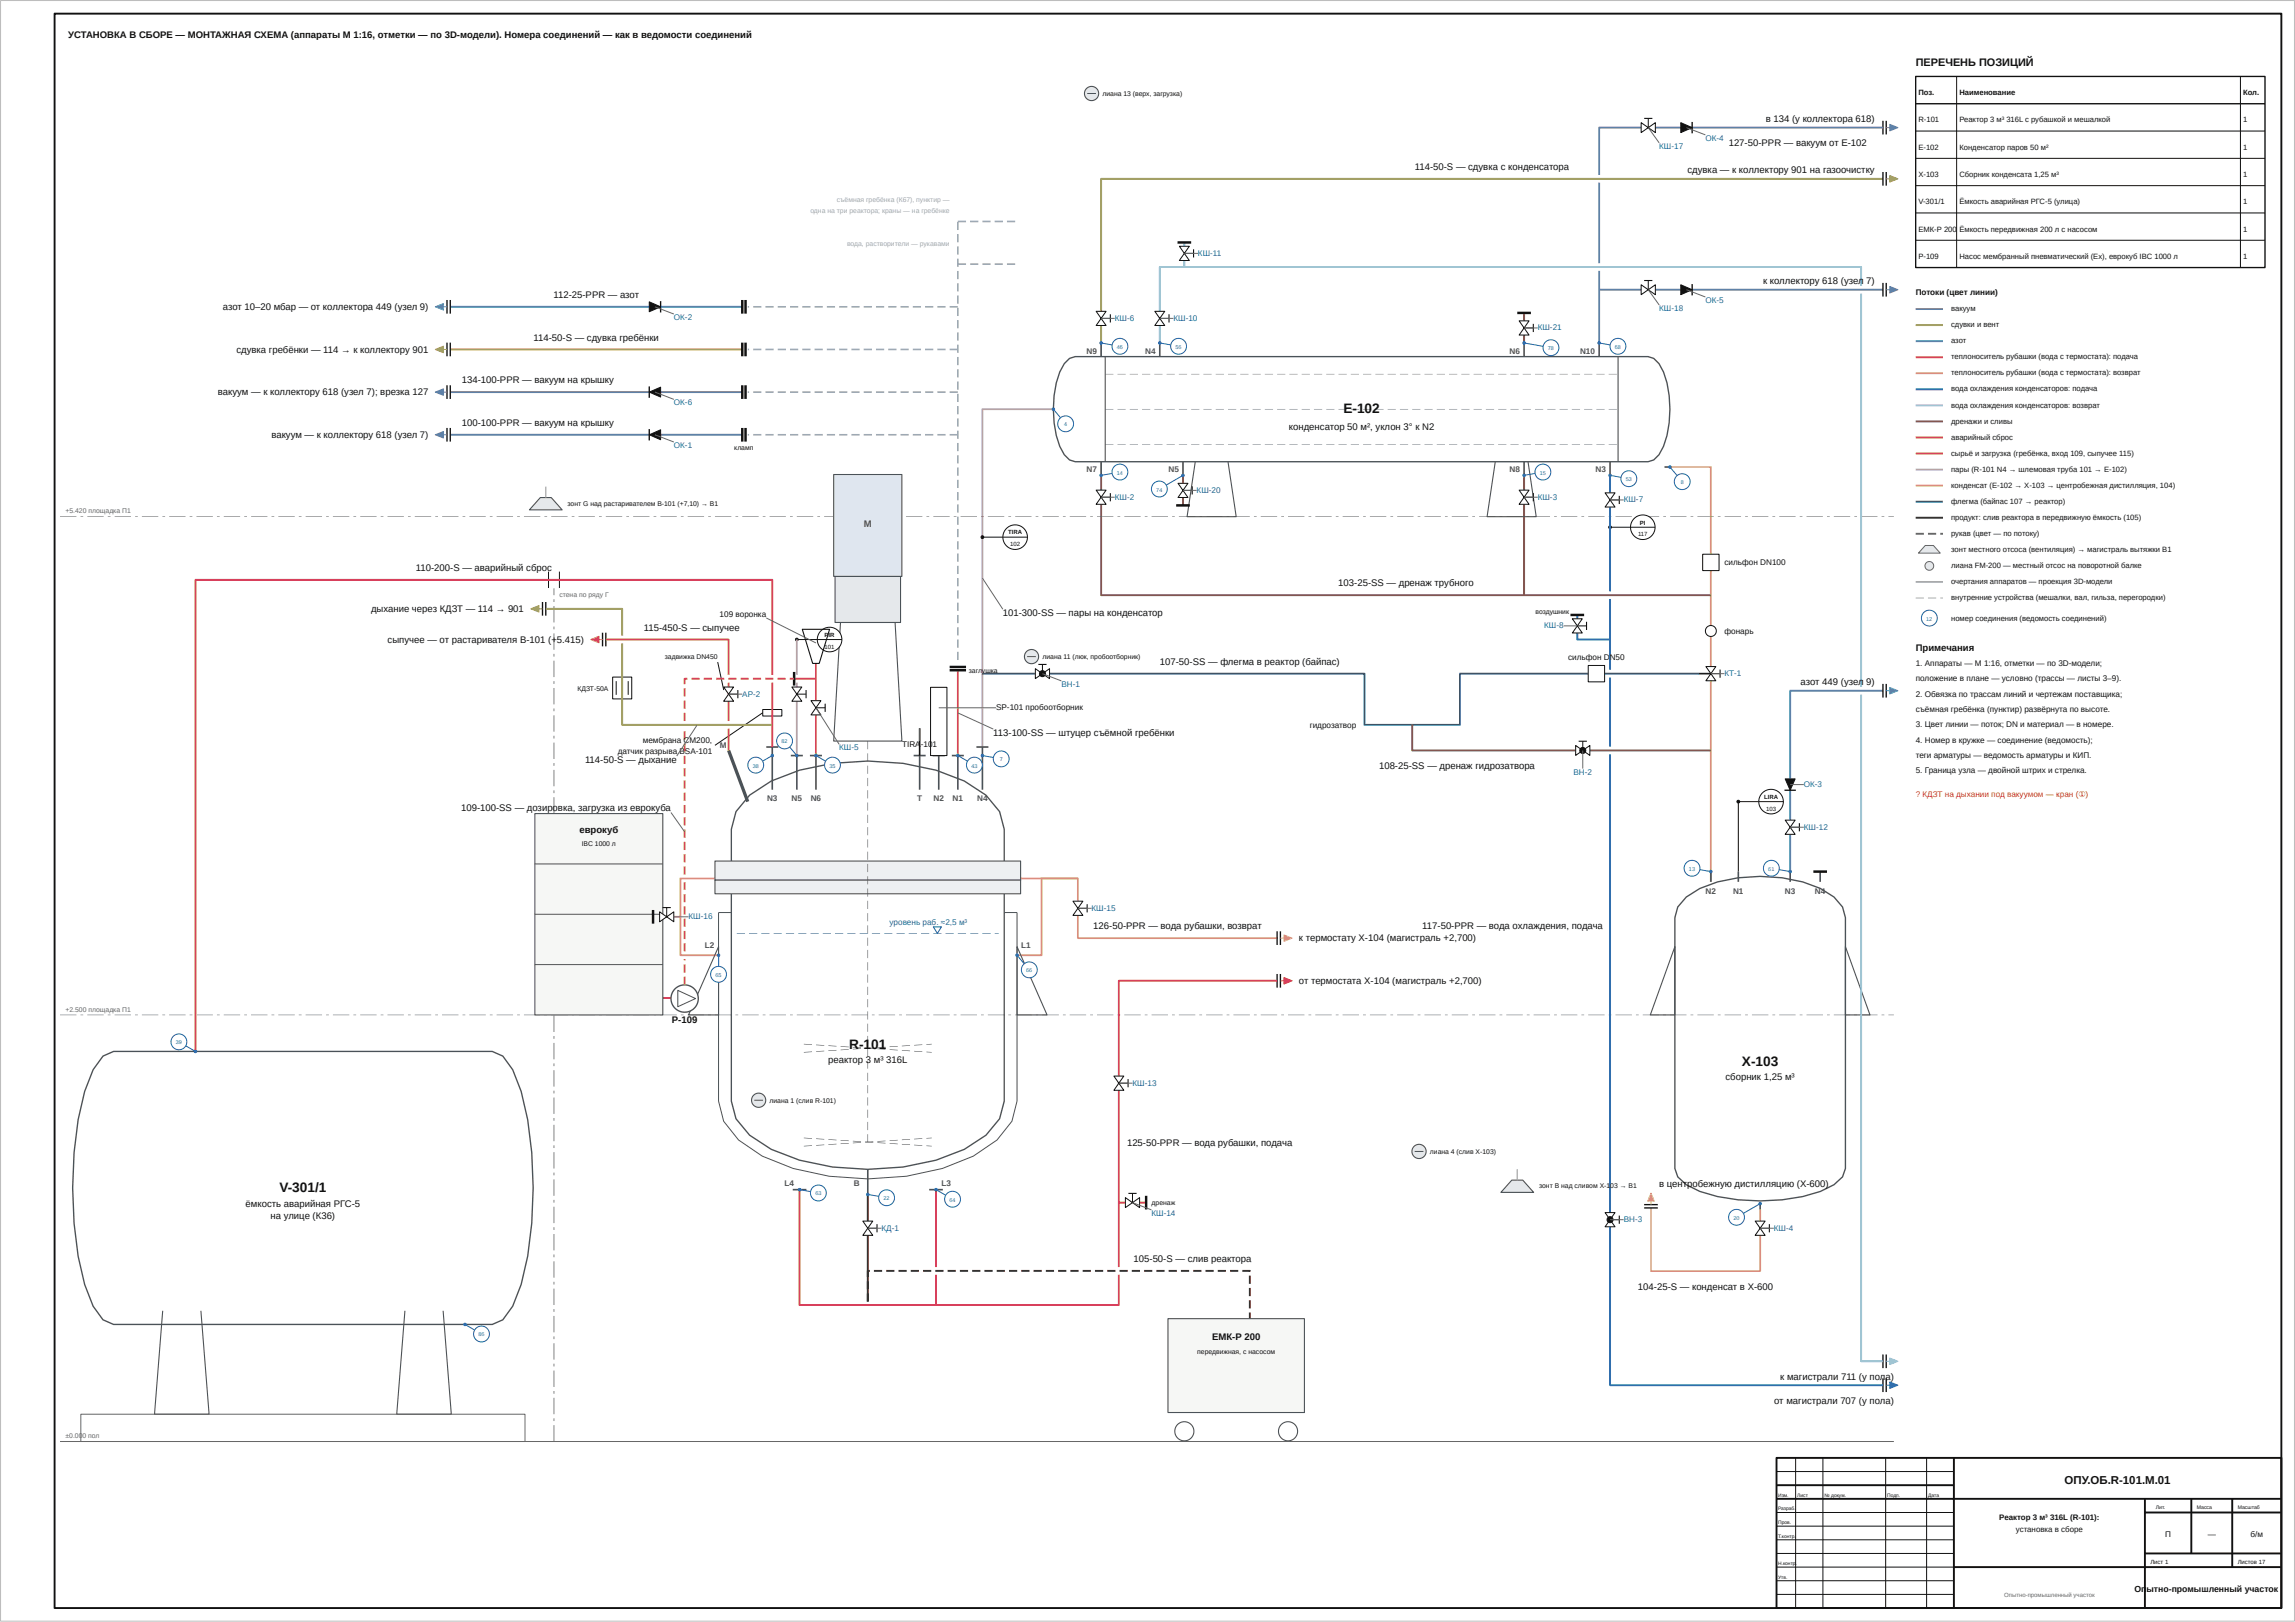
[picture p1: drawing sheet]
<svg xmlns="http://www.w3.org/2000/svg" width="841mm" height="594mm" viewBox="0 0 841 594" stroke-linecap="round" stroke-linejoin="round" font-family="sans-serif">
<defs><g id="words">
<g font-size="5" fill="#111">
<text x="492.3" y="151.4">E-102</text>
<text x="311.2" y="384.2">R-1</text>
<text x="319.2" y="384.2">01</text>
<text x="638.3" y="390.5">X-103</text>
<text x="102.4" y="436.6">V-301/1</text>
</g>
<text font-size="4.2" fill="#111" x="756.5" y="543.5">ОПУ.ОБ.R-101.М.01</text>
<text font-size="4" fill="#111" x="702" y="24">ПЕРЕЧЕНЬ ПОЗИЦИЙ</text>
<g font-size="3.5" fill="#111">
<text x="25" y="14">УСТАНОВКА В СБОРЕ — МОНТАЖНАЯ СХЕМА (аппараты М 1:16, отметки — по 3D-модели). Номера соединений — как в ведомости соединений</text>
<text x="647.1" y="44.7">в 134 (у коллектора 618)</text>
<text x="633.5" y="53.5">127-50-PPR — вакуум от E-102</text>
<text x="518.5" y="62.3">114-50-S — сдувка с конденсатора</text>
<text x="618.4" y="63.5">сдувка — к коллектору 901 на газоочистку</text>
<text x="646.1" y="104.1">к коллектору 618 (узел</text>
<text x="683.9" y="104.1">7)</text>
<text x="81.7" y="113.6">азот 10–20 мбар — от коллектора 449 (узел 9)</text>
<text x="202.8" y="109.2">112-25-PPR — азот</text>
<text x="195.5" y="124.8">114-50-S — сдувка гребёнки</text>
<text x="86.6" y="129.2">сдувка гребёнки — 114 → к коллектору 901</text>
<text x="169.2" y="140.4">134-100-PPR — вакуум на крышку</text>
<text x="79.9" y="144.8">вакуум — к коллектору 618 (узел 7); врезка 127</text>
<text x="99.5" y="160.4">вакуум — к коллектору 618 (узел 7)</text>
<text x="169.2" y="156">100-100-PPR — вакуум на крышку</text>
<text x="472.3" y="157.4">конденсатор 50 м², уклон 3° к N2</text>
<text x="152.4" y="209.2">110-200-S — аварийный сброс</text>
<text x="490.4" y="214.8">103-25-SS — дренаж трубного</text>
<text x="136" y="224.2">дыхание через КДЗТ — 114 → 901</text>
<text x="367.5" y="225.8">101-300-SS — пары на конденсатор</text>
<text x="235.9" y="231">115-450-S — сыпучее</text>
<text x="142" y="235.4">сыпучее — от растаривателя B-101 (+</text>
<text x="204.1" y="235.4">5.415)</text>
<text x="702" y="238.4">Примечания</text>
<text x="425" y="243.5">107-50-SS — флегма в реактор (байпас)</text>
<text x="659.8" y="251">азот 449 (узел</text>
<text x="683.9" y="251">9)</text>
<text x="364" y="269.7">113-100-SS — штуцер съёмной гребёнки</text>
<text x="214.4" y="279.5">114-50-S — дыхание</text>
<text x="505.4" y="281.7">108-25-SS — дренаж гидрозатвора</text>
<text x="169" y="297.1">109-100-SS — дозировка, загрузка из еврокуба</text>
<text x="212.3" y="305">еврокуб</text>
<text x="400.6" y="340.4">126-50-PPR — вода рубашки, возврат</text>
<text x="521.2" y="340.3">117-50-PPR — вода охлаждения, подача</text>
<text x="476" y="344.8">к термостату X-104 (магистраль +2,700)</text>
<text x="476" y="360.4">от термостата X-104 (магистраль +2,700)</text>
<text x="246.2" y="374.7">P-109</text>
<text x="303.5" y="389.2">реактор 3 м³</text>
<text x="324.7" y="389.2">316L</text>
<text x="632.3" y="395.5">сборник 1,25 м³</text>
<text x="413" y="419.7">125-50-PPR — вода рубашки, подача</text>
<text x="608" y="434.6">в центробежную дистилляцию (X-600)</text>
<text x="90" y="442.1">ёмкость аварийная РГС-5</text>
<text x="99.2" y="446.6">на улице (К36)</text>
<text x="415.4" y="462.3">105-50-S — слив реактора</text>
<text x="600.2" y="472.4">104-25-S — конденсат в X-600</text>
<text x="444.2" y="491">ЕМК-Р 200</text>
<text x="652.4" y="505.6">к магистрали 711 (у пол</text>
<text x="690.9" y="505.6">а)</text>
<text x="650.2" y="514.4">от магистрали 707 (у пола)</text>
</g>
<text font-size="3.5" fill="#4a5258" x="316.5" y="192.9">M</text>
<g font-size="3.2" fill="#111">
<text x="782.2" y="583">Оп</text>
<text x="786.6" y="583">ытно-промышленный участок</text>
</g>
<g font-size="3" fill="#1f5fa8">
<text x="624.9" y="51.6">ОК-4</text>
<text x="608" y="54.6">КШ-17</text>
<text x="439" y="93.7">КШ-11</text>
<text x="608" y="113.9">КШ-18</text>
<text x="624.9" y="111">ОК-5</text>
<text x="246.9" y="117.3">ОК-2</text>
<text x="408.5" y="117.5">КШ-6</text>
<text x="430" y="117.5">КШ-10</text>
<text x="563.5" y="121">КШ-21</text>
<text x="246.9" y="148.5">ОК-6</text>
<text x="246.9" y="164.1">ОК-1</text>
<text x="408.5" y="183">КШ-2</text>
<text x="438.5" y="180.5">КШ-20</text>
<text x="563.5" y="183">КШ-3</text>
<text x="595" y="184">КШ-7</text>
<text x="565.8" y="230.1">КШ-8</text>
<text x="388.9" y="251.6">ВН-1</text>
<text x="631.9" y="247.6">КТ-1</text>
<text x="272" y="255.1">АР-2</text>
<text x="307.5" y="274.9">КШ-5</text>
<text x="576.6" y="283.8">ВН-2</text>
<text x="661" y="288.3">ОК-3</text>
<text x="661" y="303.9">КШ-12</text>
<text x="400" y="333.6">КШ-15</text>
<text x="252.3" y="336.7">КШ-16</text>
<text x="326" y="338.9">уровень раб. ≈2,5 м³</text>
<text x="415" y="397.6">КШ-13</text>
<text x="421.9" y="445.4">КШ-14</text>
<text x="595" y="447.6">ВН-3</text>
<text x="323" y="450.8">КД-1</text>
<text x="650" y="450.8">КШ-4</text>
</g>
<g font-size="3" fill="#111">
<text x="702" y="108">Потоки (цвет линии)</text>
<text x="631.9" y="207">сильфон DN100</text>
<text x="263.7" y="225.9">109 воронка</text>
<text x="631.9" y="232.3">фонарь</text>
<text x="574.6" y="241.7">сильфон DN50</text>
<text x="702" y="244">1. Аппараты — М 1:16, отметки — по 3D-модели;</text>
<text x="702" y="249.6">положение в плане — условно (трассы — листы 3–9).</text>
<text x="702" y="255.2">2. Обвязка по трассам линий и чертежам поставщика;</text>
<text x="365" y="260.1">SP-101 пробоотборник</text>
<text x="702" y="260.8">съёмная гребёнка (пунктир) развёрнута по высоте.</text>
<text x="479.9" y="266.7">гидрозатвор</text>
<text x="702" y="266.4">3. Цвет линии — поток; DN и материал — в номере.</text>
<text x="226.3" y="276">датчик разрыва BSA-101</text>
<text x="235.5" y="272">мембрана CM200,</text>
<text x="330.6" y="273.6">TIRA</text>
<text x="337.4" y="273.6">-10</text>
<text x="341.7" y="273.6">1</text>
<text x="702" y="272">4. Номер в кружке — соединение (ведомость);</text>
<text x="702" y="277.6">теги арматуры — ведомость арматуры и КИП.</text>
<text x="702" y="283.2">5. Граница узла — двойной штрих и стрелка.</text>
<text x="793.4" y="563">П</text>
<text x="809" y="563">—</text>
<text x="824.7" y="563">б/м</text>
</g>
<g font-size="3" fill="#4a5258">
<text x="398.2" y="129.6">N9</text>
<text x="419.7" y="129.6">N4</text>
<text x="553.2" y="129.6">N6</text>
<text x="579" y="129.6">N10</text>
<text x="398.2" y="172.7">N7</text>
<text x="428.2" y="172.7">N5</text>
<text x="553.2" y="172.7">N8</text>
<text x="584.7" y="172.7">N3</text>
<text x="263.7" y="273.9">M</text>
<text x="281.1" y="293.2">N3</text>
<text x="290.1" y="293.2">N5</text>
<text x="297.1" y="293.2">N6</text>
<text x="336.1" y="293.2">T</text>
<text x="342.1" y="293.2">N2</text>
<text x="349.1" y="293.2">N1</text>
<text x="358.1" y="293.2">N4</text>
<text x="625" y="327.5">N2</text>
<text x="635.1" y="327.5">N1</text>
<text x="654.1" y="327.5">N3</text>
<text x="665.1" y="327.5">N4</text>
<text x="258.3" y="347.4">L2</text>
<text x="374.2" y="347.4">L1</text>
<text x="287.5" y="434.2">L4</text>
<text x="312.8" y="434.2">B</text>
<text x="345" y="434.2">L3</text>
</g>
<text font-size="3" fill="#c62828" x="702" y="291.8">? КДЗТ на дыхании под вакуумом — кран (①)</text>
<g font-size="2.9" fill="#111">
<text x="732.6" y="556.7">Реактор 3 м³</text>
<text x="751.2" y="556.7">316L (R-101):</text>
<text x="738.7" y="561.3">установка в сборе</text>
</g>
<g font-size="2.8" fill="#111">
<text x="703" y="34.8">Поз.</text>
<text x="718" y="34.8">Наименование</text>
<text x="822" y="34.8">Кол.</text>
<text x="703" y="44.8">R-101</text>
<text x="718" y="44.8">Реактор 3 м³</text>
<text x="735.2" y="44.8">316L с рубашкой и мешалкой</text>
<text x="822" y="44.8">1</text>
<text x="703" y="54.8">E-102</text>
<text x="718" y="54.8">Конденсатор паров 50 м²</text>
<text x="822" y="54.8">1</text>
<text x="703" y="64.8">X-103</text>
<text x="718" y="64.8">Сборник конденсата 1,25 м³</text>
<text x="822" y="64.8">1</text>
<text x="703" y="74.8">V-301/1</text>
<text x="718" y="74.8">Ёмкость аварийная РГС-5 (улица)</text>
<text x="822" y="74.8">1</text>
<text x="703" y="84.8">ЕМК-Р 200</text>
<text x="718" y="84.8">Ёмкость передвижная 200 л с насосом</text>
<text x="822" y="84.8">1</text>
<text x="703" y="94.8">P-109</text>
<text x="718" y="94.8">Насос мембранный пневматический (Ex), еврокуб IBC 1000 л</text>
<text x="822" y="94.8">1</text>
<text x="715" y="114">вакуум</text>
<text x="715" y="119.9">сдувки и вент</text>
<text x="715" y="125.8">азот</text>
<text x="715" y="131.6">теплоноситель рубашки (вода с термостата): подача</text>
<text x="715" y="137.5">теплоноситель рубашки (вода с термостата): возврат</text>
<text x="715" y="143.4">вода охлаждения конденсаторов: подача</text>
<text x="715" y="149.3">вода охлаждения конденсаторов: возврат</text>
<text x="715" y="155.2">дренажи и сливы</text>
<text x="715" y="161">аварийный сброс</text>
<text x="715" y="166.9">сырьё и загрузка (гребёнка, вход 109, сыпучее 115)</text>
<text x="715" y="172.8">пары (R-101 N4 → шлемовая труба 101 → E-102)</text>
<text x="715" y="178.7">конденсат (E-102 → X-103 → центробежная дистилляция, 104)</text>
<text x="715" y="184.6">флегма (байпас 107 → реактор)</text>
<text x="715" y="190.4">продукт: слив реактора в передвижную ёмкость (105)</text>
<text x="715" y="196.3">рукав (цвет — по потоку)</text>
<text x="715" y="202.2">зонт местного отсоса (вентиляция) → магистраль вытяжки В1</text>
<text x="715" y="208.1">лиана FM-200 — местный отсос на поворотной балке</text>
<text x="715" y="214">очертания аппаратов — проекция 3D-модели</text>
<text x="715" y="219.8">внутренние устройства (мешалки, вал, гильза, перегородки)</text>
<text x="715" y="227.4">номер соединения (ведомость соединений)</text>
</g>
<g font-size="2.5" fill="#111">
<text x="404" y="35.2">лиана 13 (верх, загрузка)</text>
<text x="269.1" y="164.7">кламп</text>
<text x="208" y="185.2">зонт G над растаривателем B-101 (+7,10) → В1</text>
<text x="562.7" y="224.7">воздушник</text>
<text x="243.6" y="241.5">задвижка DN450</text>
<text x="382" y="241.5">лиана 11 (люк, пробоотборник)</text>
<text x="355" y="246.5">заглушка</text>
<text x="211.6" y="253">КДЗТ-50А</text>
<text x="213.2" y="310">IBC 1000 л</text>
<text x="282" y="404">лиана 1 (слив R-101)</text>
<text x="524" y="422.7">лиана 4 (слив X-103)</text>
<text x="564" y="435.2">зонт B над сливом X-1</text>
<text x="590.1" y="435.2">03 → В1</text>
<text x="422" y="441.5">дренаж</text>
<text x="438.7" y="496">передвижная, с насосом</text>
</g>
<g font-size="2.5" fill="#9aa7b4">
<text x="306.7" y="74.1">съёмная гребёнка (К67), пунктир —</text>
<text x="297" y="78.1">одна на три реактора; краны — на гребёнке</text>
<text x="310.4" y="89.9">вода, растворители — рукавами</text>
</g>
<g font-size="2.5" fill="#666">
<text x="24" y="188">+5.420 площадка П1</text>
<text x="205" y="218.5">стена по ряду Г</text>
<text x="24" y="370.5">+2.500 площадка П1</text>
<text x="24" y="526.8">±0.00</text>
<text x="30.2" y="526.8">0 пол</text>
</g>
<g font-size="2.2" fill="#111">
<text x="369.4" y="195.7">TIRA</text>
<text x="600.2" y="196.4">117</text>
<text x="601" y="192.1">PI</text>
<text x="370.2" y="200">102</text>
<text x="302.2" y="233.2">PIR</text>
<text x="302.2" y="237.5">101</text>
<text x="646.4" y="292.6">LIRA</text>
<text x="647.2" y="296.9">103</text>
<text x="788" y="572.8">Лист 1</text>
<text x="820" y="572.8">Листов 17</text>
</g>
<text font-size="2.2" fill="#666" x="734.4" y="585">Опытно-промышленный участок</text>
<g font-size="2" fill="#1f5fa8">
<text x="409.3" y="127.7">46</text>
<text x="430.8" y="127.7">56</text>
<text x="567.2" y="128.3">78</text>
<text x="591.8" y="127.7">68</text>
<text x="389.9" y="156.1">4</text>
<text x="409.3" y="173.8">14</text>
<text x="564.3" y="173.8">15</text>
<text x="595.8" y="176.2">53</text>
<text x="615.9" y="177.3">8</text>
<text x="423.7" y="180">74</text>
<text x="705.9" y="227.3">12</text>
<text x="286.4" y="272.3">82</text>
<text x="275.8" y="281.1">38</text>
<text x="303.9" y="281.1">35</text>
<text x="355.9" y="281.1">43</text>
<text x="366.3" y="278.9">7</text>
<text x="618.9" y="318.9">13</text>
<text x="648" y="318.9">61</text>
<text x="262.2" y="357.8">65</text>
<text x="376.1" y="356.1">66</text>
<text x="64.4" y="382.5">39</text>
<text x="298.8" y="437.9">63</text>
<text x="323.8" y="439.6">22</text>
<text x="347.9" y="440.1">64</text>
<text x="635.2" y="446.8">20</text>
<text x="175.3" y="489.5">86</text>
</g>
<g font-size="1.9" fill="#111">
<text x="790" y="552.8">Лит.</text>
<text x="805" y="552.8">Масса</text>
<text x="820" y="552.8">Масштаб</text>
</g>
<g font-size="1.8" fill="#111">
<text x="651.6" y="548.2">Изм.</text>
<text x="658.6" y="548.2">Лист</text>
<text x="668.6" y="548.2">№ докум.</text>
<text x="691.6" y="548.2">Подп.</text>
<text x="706.6" y="548.2">Дата</text>
<text x="651.6" y="553.2">Разраб.</text>
<text x="651.6" y="558.2">Пров.</text>
<text x="651.6" y="563.2">Т.контр.</text>
<text x="651.6" y="573.2">Н.контр</text>
<text x="658" y="573.2">.</text>
<text x="651.6" y="578.2">Утв.</text>
</g>
</g></defs>
<path d="M716 534v55M651 544h65M651 549h185M786 549v40M786 554h50M803 549v20M818 549v25M716 574h120M786 569h50" fill="none" stroke="#111" stroke-width=".7" stroke-linecap="butt"/>
<path d="M386 149.9h-26v123.7" fill="none" stroke="#d98ac4" stroke-width=".7" stroke-linecap="butt"/>
<path d="M611.9 171.1h15v73M626.9 249.3v73.7" fill="none" stroke="#e9cf4e" stroke-width=".7" stroke-linecap="butt"/>
<path d="M558.5 114.6v2.9M558.5 122.7v2.9M403.5 174.1v5.4M433.5 174.1v2.9M558.5 174.1v5.4M403.5 184.7v33.3h223.4M433.5 182.2v2.9M558.5 184.7v33.3M517.5 265.5v9.4h59.9M582.6 274.9h44.3" fill="none" stroke="#7f6042" stroke-width=".7" stroke-linecap="butt"/>
<path d="M360 246.7h19.4M384.6 246.7h115.4v18.8h35v-18.8h91.9" fill="none" stroke="#2d9e6d" stroke-width=".7" stroke-linecap="butt"/>
<path d="M578 231.8v2.4h12M578 225.2v1.4" fill="none" stroke="#2872b7" stroke-width=".7" stroke-linecap="butt"/>
<path d="M434 88.8v1.4M434 95.4v2.4" fill="none" stroke="#7fb7e0" stroke-width=".7" stroke-linecap="butt"/>
<path d="M690 65.5h-286.5v48.5M403.5 119.2v6.4M165 128h107" fill="none" stroke="#a39e4c" stroke-width=".7" stroke-linecap="butt"/>
<path d="M586 106.1h15.4M606.6 106.1h9.3M620.1 106.1h69.9M165 159.2h72.9M165 143.6h72.9M242.1 159.2h29.9M242.1 143.6h29.9" fill="none" stroke="#7a60ad" stroke-width=".7" stroke-linecap="butt"/>
<path d="M291 248.6h8M299 243v13.6M351 245.5v31.2M299 261.8v14.9" fill="none" stroke="#e2861b" stroke-width=".7" stroke-linecap="butt"/>
<path d="M165 112.4h72.9M242.1 112.4h29.9" fill="none" stroke="#4c84d1" stroke-width=".7" stroke-linecap="butt"/>
<path d="M242.9 365.1h3v.7h-3z" fill="#e2861b"/>
<path d="M239.3 335.8h2.4M246.9 335.8h2.4M395 321.7h-13.3v28.2h-9M395 330.1v-8.4h-145.7v28.2h14M395 335.3v8.3h73" fill="none" stroke="#ea9e8e" stroke-width=".7" stroke-linecap="butt"/>
<path d="M410 440.5h2.4M417.6 440.5h2.4" fill="none" stroke="#cc4c3f" stroke-width=".7" stroke-linecap="butt"/>
<path d="M318 437.5v9.8M318 452.5v24.2" fill="none" stroke="#4a2d1a" stroke-width=".7" stroke-linecap="butt"/>
<path d="M317.6 473.7h.7v3h-.7zM317.6 469.2h.7v3h-.7zM317.8 465.3l.9-.2v.7h-.7v-.3h.3v2.2h-.7zM320.2 465.1h3v.7h-3zM324.7 465.1h3v.7h-3zM329.2 465.1h3v.7h-3zM333.7 465.1h3v.7h-3zM338.2 465.1h3v.7h-3zM342.7 465.1h3v.7h-3zM347.2 465.1h3v.7h-3zM351.7 465.1h3v.7h-3zM356.2 465.1h3v.7h-3zM360.7 465.1h3v.7h-3zM365.2 465.1h3v.7h-3zM369.7 465.1h3v.7h-3zM374.2 465.1h3v.7h-3zM378.7 465.1h3v.7h-3zM383.2 465.1h3v.7h-3zM387.7 465.1h3v.7h-3zM392.2 465.1h3v.7h-3zM396.7 465.1h3v.7h-3zM401.2 465.1h3v.7h-3zM405.7 465.1h3v.7h-3zM410.2 465.1h3v.7h-3zM414.7 465.1h3v.7h-3zM419.2 465.1h3v.7h-3zM423.7 465.1h3v.7h-3zM428.2 465.1h3v.7h-3zM432.7 465.1h3v.7h-3zM437.2 465.1h3v.7h-3zM441.7 465.1h3v.7h-3zM446.2 465.1h3v.7h-3zM450.7 465.1h3v.7h-3zM455.2 465.1l2.9 .1 .2 .5h-.7v-.2h.4v.3h-2.8zM457.6 467.2h.7v3h-.7zM457.6 471.7h.7v3h-.7zM457.6 476.2h.7v3h-.7zM457.6 480.7h.7v2.3h-.7z" fill="#4a2d1a"/>
<path d="M690 253h-34v32.3M656 289.4v11M656 305.6v13.6" fill="none" stroke="#4c84d1" stroke-width=".7" stroke-linecap="butt"/>
<path d="M605 442.4v23.2h40v-13.1M645 443v4.3" fill="none" stroke="#e9cf4e" stroke-width=".7" stroke-linecap="butt"/>
<path d="M702 38h128" fill="none" stroke="#111" stroke-width=".5"/>
<path d="M.2 .2h840.6v593.6h-840.6z" fill="none" stroke="#bbb" stroke-width=".37"/>
<path d="M20 5h816v584h-816zM651 534h185v55h-185z" fill="none" stroke="#111" stroke-width=".7" stroke-linecap="butt"/>
<path d="M651 539h65M658 534v55M668 534v55M691 534v55M706 534v55M651 554h65M651 559h65M651 564h65M651 569h65M651 574h65M651 579h65M651 584h65" fill="none" stroke="#111" stroke-width=".37"/>
<path d="M22 528h672" fill="none" stroke="#666" stroke-width=".37"/>
<g fill="#666">
<path d="M22 371.6h6v.2h-6zM29.5 371.6h1v.2h-1zM32 371.6h6v.2h-6zM39.5 371.6h1v.2h-1zM42 371.6h6v.2h-6zM49.5 371.6h1v.2h-1zM52 371.6h6v.2h-6zM59.5 371.6h1v.2h-1zM62 371.6h6v.2h-6zM69.5 371.6h1v.2h-1zM72 371.6h6v.2h-6zM79.5 371.6h1v.2h-1zM82 371.6h6v.2h-6zM89.5 371.6h1v.2h-1zM92 371.6h6v.2h-6zM99.5 371.6h1v.2h-1zM102 371.6h6v.2h-6zM109.5 371.6h1v.2h-1zM112 371.6h6v.2h-6zM119.5 371.6h1v.2h-1zM122 371.6h6v.2h-6zM129.5 371.6h1v.2h-1zM132 371.6h6v.2h-6zM139.5 371.6h1v.2h-1zM142 371.6h6v.2h-6zM149.5 371.6h1v.2h-1zM152 371.6h6v.2h-6zM159.5 371.6h1v.2h-1zM162 371.6h6v.2h-6zM169.5 371.6h1v.2h-1zM172 371.6h6v.2h-6zM179.5 371.6h1v.2h-1zM182 371.6h6v.2h-6zM189.5 371.6h1v.2h-1zM192 371.6h6v.2h-6zM199.5 371.6h1v.2h-1zM202 371.6h6v.2h-6zM209.5 371.6h1v.2h-1zM212 371.6h6v.2h-6zM219.5 371.6h1v.2h-1zM222 371.6h6v.2h-6zM229.5 371.6h1v.2h-1zM232 371.6h6v.2h-6zM239.5 371.6h1v.2h-1zM242 371.6h6v.2h-6zM249.5 371.6h1v.2h-1zM252 371.6h6v.2h-6zM259.5 371.6h1v.2h-1zM262 371.6h6v.2h-6zM269.5 371.6h1v.2h-1zM272 371.6h6v.2h-6zM279.5 371.6h1v.2h-1zM282 371.6h6v.2h-6zM289.5 371.6h1v.2h-1zM292 371.6h6v.2h-6zM299.5 371.6h1v.2h-1zM302 371.6h6v.2h-6zM309.5 371.6h1v.2h-1zM312 371.6h6v.2h-6zM319.5 371.6h1v.2h-1zM322 371.6h6v.2h-6zM329.5 371.6h1v.2h-1zM332 371.6h6v.2h-6zM339.5 371.6h1v.2h-1zM342 371.6h6v.2h-6zM349.5 371.6h1v.2h-1zM352 371.6h6v.2h-6zM359.5 371.6h1v.2h-1zM362 371.6h6v.2h-6zM369.5 371.6h1v.2h-1zM372 371.6h6v.2h-6zM379.5 371.6h1v.2h-1zM382 371.6h6v.2h-6zM389.5 371.6h1v.2h-1zM392 371.6h6v.2h-6zM399.5 371.6h1v.2h-1zM402 371.6h6v.2h-6zM409.5 371.6h1v.2h-1zM412 371.6h6v.2h-6zM419.5 371.6h1v.2h-1zM422 371.6h6v.2h-6zM429.5 371.6h1v.2h-1zM432 371.6h6v.2h-6zM439.5 371.6h1v.2h-1zM442 371.6h6v.2h-6zM449.5 371.6h1v.2h-1zM452 371.6h6v.2h-6zM459.5 371.6h1v.2h-1zM462 371.6h6v.2h-6zM469.5 371.6h1v.2h-1zM472 371.6h6v.2h-6zM479.5 371.6h1v.2h-1zM482 371.6h6v.2h-6zM489.5 371.6h1v.2h-1zM492 371.6h6v.2h-6zM499.5 371.6h1v.2h-1zM502 371.6h6v.2h-6zM509.5 371.6h1v.2h-1zM512 371.6h6v.2h-6zM519.5 371.6h1v.2h-1zM522 371.6h6v.2h-6zM529.5 371.6h1v.2h-1zM532 371.6h6v.2h-6zM539.5 371.6h1v.2h-1zM542 371.6h6v.2h-6zM549.5 371.6h1v.2h-1zM552 371.6h6v.2h-6zM559.5 371.6h1v.2h-1zM562 371.6h6v.2h-6zM569.5 371.6h1v.2h-1zM572 371.6h6v.2h-6zM579.5 371.6h1v.2h-1zM582 371.6h6v.2h-6zM589.5 371.6h1v.2h-1zM592 371.6h6v.2h-6zM599.5 371.6h1v.2h-1zM602 371.6h6v.2h-6zM609.5 371.6h1v.2h-1zM612 371.6h6v.2h-6zM619.5 371.6h1v.2h-1zM622 371.6h6v.2h-6zM629.5 371.6h1v.2h-1zM632 371.6h6v.2h-6zM639.5 371.6h1v.2h-1zM642 371.6h6v.2h-6zM649.5 371.6h1v.2h-1zM652 371.6h6v.2h-6zM659.5 371.6h1v.2h-1zM662 371.6h6v.2h-6zM669.5 371.6h1v.2h-1zM672 371.6h6v.2h-6zM679.5 371.6h1v.2h-1zM682 371.6h6v.2h-6zM689.5 371.6h1v.2h-1zM692 371.6h2v.2h-2z"/>
<path d="M22 189.1h6v.2h-6zM29.5 189.1h1v.2h-1zM32 189.1h6v.2h-6zM39.5 189.1h1v.2h-1zM42 189.1h6v.2h-6zM49.5 189.1h1v.2h-1zM52 189.1h6v.2h-6zM59.5 189.1h1v.2h-1zM62 189.1h6v.2h-6zM69.5 189.1h1v.2h-1zM72 189.1h6v.2h-6zM79.5 189.1h1v.2h-1zM82 189.1h6v.2h-6zM89.5 189.1h1v.2h-1zM92 189.1h6v.2h-6zM99.5 189.1h1v.2h-1zM102 189.1h6v.2h-6zM109.5 189.1h1v.2h-1zM112 189.1h6v.2h-6zM119.5 189.1h1v.2h-1zM122 189.1h6v.2h-6zM129.5 189.1h1v.2h-1zM132 189.1h6v.2h-6zM139.5 189.1h1v.2h-1zM142 189.1h6v.2h-6zM149.5 189.1h1v.2h-1zM152 189.1h6v.2h-6zM159.5 189.1h1v.2h-1zM162 189.1h6v.2h-6zM169.5 189.1h1v.2h-1zM172 189.1h6v.2h-6zM179.5 189.1h1v.2h-1zM182 189.1h6v.2h-6zM189.5 189.1h1v.2h-1zM192 189.1h6v.2h-6zM199.5 189.1h1v.2h-1zM202 189.1h6v.2h-6zM209.5 189.1h1v.2h-1zM212 189.1h6v.2h-6zM219.5 189.1h1v.2h-1zM222 189.1h6v.2h-6zM229.5 189.1h1v.2h-1zM232 189.1h6v.2h-6zM239.5 189.1h1v.2h-1zM242 189.1h6v.2h-6zM249.5 189.1h1v.2h-1zM252 189.1h6v.2h-6zM259.5 189.1h1v.2h-1zM262 189.1h6v.2h-6zM269.5 189.1h1v.2h-1zM272 189.1h6v.2h-6zM279.5 189.1h1v.2h-1zM282 189.1h6v.2h-6zM289.5 189.1h1v.2h-1zM292 189.1h6v.2h-6zM299.5 189.1h1v.2h-1zM302 189.1h6v.2h-6zM309.5 189.1h1v.2h-1zM312 189.1h6v.2h-6zM319.5 189.1h1v.2h-1zM322 189.1h6v.2h-6zM329.5 189.1h1v.2h-1zM332 189.1h6v.2h-6zM339.5 189.1h1v.2h-1zM342 189.1h6v.2h-6zM349.5 189.1h1v.2h-1zM352 189.1h6v.2h-6zM359.5 189.1h1v.2h-1zM362 189.1h6v.2h-6zM369.5 189.1h1v.2h-1zM372 189.1h6v.2h-6zM379.5 189.1h1v.2h-1zM382 189.1h6v.2h-6zM389.5 189.1h1v.2h-1zM392 189.1h6v.2h-6zM399.5 189.1h1v.2h-1zM402 189.1h6v.2h-6zM409.5 189.1h1v.2h-1zM412 189.1h6v.2h-6zM419.5 189.1h1v.2h-1zM422 189.1h6v.2h-6zM429.5 189.1h1v.2h-1zM432 189.1h6v.2h-6zM439.5 189.1h1v.2h-1zM442 189.1h6v.2h-6zM449.5 189.1h1v.2h-1zM452 189.1h6v.2h-6zM459.5 189.1h1v.2h-1zM462 189.1h6v.2h-6zM469.5 189.1h1v.2h-1zM472 189.1h6v.2h-6zM479.5 189.1h1v.2h-1zM482 189.1h6v.2h-6zM489.5 189.1h1v.2h-1zM492 189.1h6v.2h-6zM499.5 189.1h1v.2h-1zM502 189.1h6v.2h-6zM509.5 189.1h1v.2h-1zM512 189.1h6v.2h-6zM519.5 189.1h1v.2h-1zM522 189.1h6v.2h-6zM529.5 189.1h1v.2h-1zM532 189.1h6v.2h-6zM539.5 189.1h1v.2h-1zM542 189.1h6v.2h-6zM549.5 189.1h1v.2h-1zM552 189.1h6v.2h-6zM559.5 189.1h1v.2h-1zM562 189.1h6v.2h-6zM569.5 189.1h1v.2h-1zM572 189.1h6v.2h-6zM579.5 189.1h1v.2h-1zM582 189.1h6v.2h-6zM589.5 189.1h1v.2h-1zM592 189.1h6v.2h-6zM599.5 189.1h1v.2h-1zM602 189.1h6v.2h-6zM609.5 189.1h1v.2h-1zM612 189.1h6v.2h-6zM619.5 189.1h1v.2h-1zM622 189.1h6v.2h-6zM629.5 189.1h1v.2h-1zM632 189.1h6v.2h-6zM639.5 189.1h1v.2h-1zM642 189.1h6v.2h-6zM649.5 189.1h1v.2h-1zM652 189.1h6v.2h-6zM659.5 189.1h1v.2h-1zM662 189.1h6v.2h-6zM669.5 189.1h1v.2h-1zM672 189.1h6v.2h-6zM679.5 189.1h1v.2h-1zM682 189.1h6v.2h-6zM689.5 189.1h1v.2h-1zM692 189.1h2v.2h-2z"/>
<path d="M202.9 522h.3v6h-.3zM202.9 519.5h.3v1h-.3zM202.9 512h.3v6h-.3zM202.9 509.5h.3v1h-.3zM202.9 502h.3v6h-.3zM202.9 499.5h.3v1h-.3zM202.9 492h.3v6h-.3zM202.9 489.5h.3v1h-.3zM202.9 482h.3v6h-.3zM202.9 479.5h.3v1h-.3zM202.9 472h.3v6h-.3zM202.9 469.5h.3v1h-.3zM202.9 462h.3v6h-.3zM202.9 459.5h.3v1h-.3zM202.9 452h.3v6h-.3zM202.9 449.5h.3v1h-.3zM202.9 442h.3v6h-.3zM202.9 439.5h.3v1h-.3zM202.9 432h.3v6h-.3zM202.9 429.5h.3v1h-.3zM202.9 422h.3v6h-.3zM202.9 419.5h.3v1h-.3zM202.9 412h.3v6h-.3zM202.9 409.5h.3v1h-.3zM202.9 402h.3v6h-.3zM202.9 399.5h.3v1h-.3zM202.9 392h.3v6h-.3zM202.9 389.5h.3v1h-.3zM202.9 382h.3v6h-.3zM202.9 379.5h.3v1h-.3zM202.9 372h.3v6h-.3zM202.9 369.5h.3v1h-.3zM202.9 362h.3v6h-.3zM202.9 359.5h.3v1h-.3zM202.9 352h.3v6h-.3zM202.9 349.5h.3v1h-.3zM202.9 342h.3v6h-.3zM202.9 339.5h.3v1h-.3zM202.9 332h.3v6h-.3zM202.9 329.5h.3v1h-.3zM202.9 322h.3v6h-.3zM202.9 319.5h.3v1h-.3zM202.9 312h.3v6h-.3zM202.9 309.5h.3v1h-.3zM202.9 302h.3v6h-.3zM202.9 299.5h.3v1h-.3zM202.9 292h.3v6h-.3zM202.9 289.5h.3v1h-.3zM202.9 282h.3v6h-.3zM202.9 279.5h.3v1h-.3zM202.9 272h.3v6h-.3zM202.9 269.5h.3v1h-.3zM202.9 262h.3v6h-.3zM202.9 259.5h.3v1h-.3zM202.9 252h.3v6h-.3zM202.9 249.5h.3v1h-.3zM202.9 242h.3v6h-.3zM202.9 239.5h.3v1h-.3zM202.9 232h.3v6h-.3zM202.9 229.5h.3v1h-.3zM202.9 222h.3v6h-.3zM202.9 219.5h.3v1h-.3zM202.9 215.5h.3v2.5h-.3z"/>
</g>
<path d="M268 322.4v80.9l1.7 6.5 5 6 7.9 5.2a89 89 0 0 0 60.4 4l10.4-4 7.9-5.2 5-6 1.7-6.5v-80.9M37.7 386.8l3.9-1.7h138.8l3.9 1.7 3.6 5 3.1 8a144.2 144.2 0 0 1 0 70.7l-3.1 7.9-3.6 5-3.9 1.7h-138.8l-3.9-1.7-3.6-5-3.1-7.9a144.2 144.2 0 0 1 0-70.7l3.1-8z" fill="none" stroke="#4a5258" stroke-width=".5"/>
<path d="M59.6 480.1l-3 37.9h20l-3-37.9M148.4 480.1l-3 37.9h20l-3-37.9" fill="none" stroke="#4a5258" stroke-width=".4"/>
<path d="M29.6 518h162.8v10h-162.8z" fill="none" stroke="#666" stroke-width=".37"/>
<path d="M268 334.2h-4.7v69.1l1.9 7.4 5.4 6.9 8.7 5.9a92.6 92.6 0 0 0 52.8 7.3l13.2-2.8 11.4-4.5 8.7-5.9 5.4-6.9 1.9-7.4v-69.1h-4.7" fill="none" stroke="#4a5258" stroke-width=".37"/>
<path d="M262 315.4h112v7h-112z" fill="#eef0f2"/>
<path d="M262 315.4h112v7h-112z" fill="none" stroke="#4a5258" stroke-width=".4"/>
<path d="M262 322.4h112v5h-112z" fill="#eef0f2"/>
<path d="M308 228h20l2.5 43.4h-25zM262 322.4h112v5h-112zM263.3 346.7v25h-11zM372.7 346.7l11 25h-11z" fill="none" stroke="#4a5258" stroke-width=".4"/>
<path d="M268 315.4v-11.7l1.7-6.4 5-6.1 7.9-5.1a89 89 0 0 1 60.4-4l10.4 4 7.9 5.1 5 6.1 1.7 6.4v11.7" fill="none" stroke="#4a5258" stroke-width=".5"/>
<path d="M306 211.1h24v16.9h-24z" fill="#e4e8ec"/>
<path d="M306 211.1h24v16.9h-24z" fill="none" stroke="#4a5258" stroke-width=".4"/>
<path d="M305.5 173.8h25v37.3h-25z" fill="#dfe6ef"/>
<path d="M305.5 173.8h25v37.3h-25z" fill="none" stroke="#4a5258" stroke-width=".4"/>
<g fill="#4a5258">
<path d="M317.9 271.4h.2v3h-.2zM317.9 275.9h.2v3h-.2zM317.9 280.4h.2v3h-.2zM317.9 284.9h.2v3h-.2zM317.9 289.4h.2v3h-.2zM317.9 293.9h.2v3h-.2zM317.9 298.4h.2v3h-.2zM317.9 302.9h.2v3h-.2zM317.9 307.4h.2v3h-.2zM317.9 311.9h.2v3h-.2zM317.9 316.4h.2v3h-.2zM317.9 320.9h.2v3h-.2zM317.9 325.4h.2v3h-.2zM317.9 329.9h.2v3h-.2zM317.9 334.4h.2v3h-.2zM317.9 338.9h.2v3h-.2zM317.9 343.4h.2v3h-.2zM317.9 347.9h.2v3h-.2zM317.9 352.4h.2v3h-.2zM317.9 356.9h.2v3h-.2zM317.9 361.4h.2v3h-.2zM317.9 365.9h.2v3h-.2zM317.9 370.4h.2v3h-.2zM317.9 374.9h.2v3h-.2zM317.9 379.4h.2v3h-.2zM317.9 383.9h.2v3h-.2zM317.9 388.4h.2v3h-.2zM317.9 392.9h.2v3h-.2zM317.9 397.4h.2v3h-.2zM317.9 401.9h.2v3h-.2zM317.9 406.4h.2v3h-.2zM317.9 410.9h.2v3h-.2zM317.9 415.4h.2v2.9h-.2z"/>
<path d="M294.6 416.7l3 .2-.1 .2-2.9-.2zM299.1 417l3 .2-.1 .2-3-.2zM303.5 417.3l3 .2v.2l-3-.2zM308 417.6l3 .2v.2l-3-.2zM312.5 417.9l3 .1v.2l-3-.1zM317 418.1l3 .2v.2l-3-.2zM321.5 418.4l3 .2v.2l-3-.2zM326 418.7l3 .2v.2l-3-.2zM330.5 419l3 .2v.2l-3-.2zM335 419.3l3 .2v.2l-3-.2zM339.5 419.6l1.9 .1v.2l-1.9-.1z"/>
<path d="M294.6 419.7l2.9-.2 .1 .2-3 .2zM299 419.4l3-.2 .1 .2-3 .2zM303.5 419.1l3-.2v.2l-3 .2zM308 418.8l3-.1v.2l-3 .1zM312.5 418.6l3-.2v.2l-3 .2zM317 418.3l3-.2v.2l-3 .2zM321.5 418l3-.2v.2l-3 .2zM326 417.7l3-.2v.2l-3 .2zM330.5 417.4l3-.2v.2l-3 .2zM335 417.1l3-.2v.2l-3 .2zM339.5 416.8l1.9-.1v.2l-1.9 .1z"/>
<path d="M294.6 382.3l3 .2-.1 .2-2.9-.2zM299.1 382.6l3 .2-.1 .2-3-.2zM303.5 382.9l3 .2v.2l-3-.2zM308 383.2l3 .2v.2l-3-.2zM312.5 383.5l3 .2v.2l-3-.2zM317 383.8l3 .2v.2l-3-.2zM321.5 384.1l3 .2v.2l-3-.2zM326 384.4l3 .1v.2l-3-.1zM330.5 384.6l3 .2v.2l-3-.2zM335 384.9l3 .2v.2l-3-.2zM339.5 385.2l1.9 .1v.2l-1.9-.1z"/>
<path d="M294.6 385.3l2.9-.2 .1 .2-3 .2zM299 385.1l3-.2 .1 .2-3 .2zM303.5 384.8l3-.2v.2l-3 .2zM308 384.5l3-.2v.2l-3 .2zM312.5 384.2l3-.2v.2l-3 .2zM317 383.9l3-.2v.2l-3 .2zM321.5 383.6l3-.2v.2l-3 .2zM326 383.3l3-.2v.2l-3 .2zM330.5 383l3-.2v.2l-3 .2zM335 382.8l3-.2v.2l-3 .2zM339.5 382.5l1.9-.2v.2l-1.9 .2z"/>
</g>
<path d="M270 341.8h3v.2h-3zM274.5 341.8h3v.2h-3zM279 341.8h3v.2h-3zM283.5 341.8h3v.2h-3zM288 341.8h3v.2h-3zM292.5 341.8h3v.2h-3zM297 341.8h3v.2h-3zM301.5 341.8h3v.2h-3zM306 341.8h3v.2h-3zM310.5 341.8h3v.2h-3zM315 341.8h3v.2h-3zM319.5 341.8h3v.2h-3zM324 341.8h3v.2h-3zM328.5 341.8h3v.2h-3zM333 341.8h3v.2h-3zM337.5 341.8h3v.2h-3zM342 341.8h3v.2h-3zM346.5 341.8h3v.2h-3zM351 341.8h3v.2h-3zM355.5 341.8h3v.2h-3zM360 341.8h3v.2h-3zM364.5 341.8h1.5v.2h-1.5z" fill="#1f5fa8"/>
<path d="M342 339.5h3l-1.5 2.4z" fill="none" stroke="#1f5fa8" stroke-width=".37"/>
<path d="M267 274.9l7 18.7" fill="none" stroke="#4a5258" stroke-width="1.2" stroke-linecap="butt"/>
<g fill="none" stroke="#4a5258" stroke-width=".6">
<path d="M280.8 273.6h4.4M283 273.6v15.6M289.8 276.7h4.4M292 276.7v12.5M296.8 276.7h4.4M299 276.7v12.5M334.8 276.7h4.4M337 276.7v12.5M341.8 276.7h4.4M344 276.7v12.5M348.8 276.7h4.4M351 276.7v12.5"/>
<path d="M357.8 273.6h4.4M360 273.6v15.6M318 428.3v9.2"/>
</g>
<path d="M390 133.2l1.9-1.9 2.1-.7h209.9l2.1 .7 1.9 1.9a30.7 30.7 0 0 1 4 16.7 30.7 30.7 0 0 1-4 16.6l-1.9 2-2.1 .6h-209.9l-2.1-.6-1.9-2a30.7 30.7 0 0 1-4-16.6 30.7 30.7 0 0 1 4-16.7z" fill="none" stroke="#4a5258" stroke-width=".5"/>
<path d="M405 130.6v38.5M592.9 130.6v38.5" fill="none" stroke="#4a5258" stroke-width=".4"/>
<g fill="#4a5258">
<path d="M405 137l3 .1zM409.5 137l3 .1zM414 137l3 .1zM418.5 137l3 .1zM423 137l3 .1zM427.5 137l3 .1zM432 137l3 .1zM436.5 137l3 .1zM441 137l3 .1zM445.5 137l3 .1zM450 137l3 .1zM454.5 137l3 .1zM459 137l3 .1zM463.5 137l3 .1zM468 137l3 .1zM472.5 137l3 .1zM477 137l3 .1zM481.5 137l3 .1zM486 137l3 .1zM490.5 137l3 .1zM495 137l3 .1zM499.5 137l3 .1zM504 137l3 .1zM508.5 137l3 .1zM513 137l3 .1zM517.5 137l3 .1zM522 137l3 .1zM526.5 137l3 .1zM531 137l3 .1zM535.5 137l3 .1zM540 137l3 .1zM544.5 137l3 .1zM549 137l3 .1zM553.5 137l3 .1zM558 137l3 .1zM562.5 137l3 .1zM567 137l3 .1zM571.5 137l3 .1zM576 137l3 .1zM580.5 137l3 .1zM585 137l3 .1zM589.5 137l3 .1z"/>
<path d="M405 149.8l3 .2zM409.5 149.8l3 .2zM414 149.8l3 .2zM418.5 149.8l3 .2zM423 149.8l3 .2zM427.5 149.8l3 .2zM432 149.8l3 .2zM436.5 149.8l3 .2zM441 149.8l3 .2zM445.5 149.8l3 .2zM450 149.8l3 .2zM454.5 149.8l3 .2zM459 149.8l3 .2zM463.5 149.8l3 .2zM468 149.8l3 .2zM472.5 149.8l3 .2zM477 149.8l3 .2zM481.5 149.8l3 .2zM486 149.8l3 .2zM490.5 149.8l3 .2zM495 149.8l3 .2zM499.5 149.8l3 .2zM504 149.8l3 .2zM508.5 149.8l3 .2zM513 149.8l3 .2zM517.5 149.8l3 .2zM522 149.8l3 .2zM526.5 149.8l3 .2zM531 149.8l3 .2zM535.5 149.8l3 .2zM540 149.8l3 .2zM544.5 149.8l3 .2zM549 149.8l3 .2zM553.5 149.8l3 .2zM558 149.8l3 .2zM562.5 149.8l3 .2zM567 149.8l3 .2zM571.5 149.8l3 .2zM576 149.8l3 .2zM580.5 149.8l3 .2zM585 149.8l3 .2zM589.5 149.8l3 .2z"/>
<path d="M405 162.6l3 .2zM409.5 162.6l3 .2zM414 162.6l3 .2zM418.5 162.6l3 .2zM423 162.6l3 .2zM427.5 162.6l3 .2zM432 162.6l3 .2zM436.5 162.6l3 .2zM441 162.6l3 .2zM445.5 162.6l3 .2zM450 162.6l3 .2zM454.5 162.6l3 .2zM459 162.6l3 .2zM463.5 162.6l3 .2zM468 162.6l3 .2zM472.5 162.6l3 .2zM477 162.6l3 .2zM481.5 162.6l3 .2zM486 162.6l3 .2zM490.5 162.6l3 .2zM495 162.6l3 .2zM499.5 162.6l3 .2zM504 162.6l3 .2zM508.5 162.6l3 .2zM513 162.6l3 .2zM517.5 162.6l3 .2zM522 162.6l3 .2zM526.5 162.6l3 .2zM531 162.6l3 .2zM535.5 162.6l3 .2zM540 162.6l3 .2zM544.5 162.6l3 .2zM549 162.6l3 .2zM553.5 162.6l3 .2zM558 162.6l3 .2zM562.5 162.6l3 .2zM567 162.6l3 .2zM571.5 162.6l3 .2zM576 162.6l3 .2zM580.5 162.6l3 .2zM585 162.6l3 .2zM589.5 162.6l3 .2z"/>
</g>
<path d="M438 169.1l-3 20.1h18l-3-20.1M547.9 169.1l-3 20.1h18l-3-20.1M613.7 346.7v25h-9zM676.2 346.7l9 25h-9z" fill="none" stroke="#4a5258" stroke-width=".4"/>
<path d="M403.5 125.6v5M425 125.6v5M558.5 125.6v5M586 125.6v5M403.5 169.1v5M433.5 169.1v5M558.5 169.1v5M590 169.1v5M609.9 171.1h2" fill="none" stroke="#4a5258" stroke-width=".6"/>
<path d="M617.9 328.6l5-3.2a57.3 57.3 0 0 1 44.2 0l5 3.2 3.1 3.6 1 3.9v91.9l-1 3.1-3.1 2.8-5 2.5a71.9 71.9 0 0 1-44.2 0l-5-2.5-3.1-2.8-1.1-3.1v-91.9l1.1-3.9z" fill="none" stroke="#4a5258" stroke-width=".5"/>
<path d="M360 196.7h7.5" fill="none" stroke="#111" stroke-width=".37"/>
<circle cx="360" cy="196.7" r=".5" fill="#111"/>
<circle cx="360" cy="196.7" r=".5" fill="none" stroke="#111" stroke-width=".37"/>
<circle cx="372" cy="196.7" r="4.5" fill="#fff"/>
<g fill="none" stroke="#111" stroke-width=".37">
<path d="M367.5 196.7h9"/>
<circle cx="372" cy="196.7" r="4.5"/>
</g>
<path d="M623.9 203h6v6h-6z" fill="#fff"/>
<path d="M623.9 203h6v6h-6z" fill="none" stroke="#111" stroke-width=".37"/>
<circle cx="626.9" cy="231.1" r="2" fill="#fff"/>
<circle cx="626.9" cy="231.1" r="2" fill="none" stroke="#111" stroke-width=".37"/>
<path d="M582 243.7h6v6h-6z" fill="#fff"/>
<path d="M590 193.1h7.5M582 243.7h6v6h-6z" fill="none" stroke="#111" stroke-width=".37"/>
<path d="M575.5 225.2h5" fill="none" stroke="#111" stroke-width=".9" stroke-linecap="butt"/>
<circle cx="590" cy="193.1" r=".5" fill="#111"/>
<circle cx="590" cy="193.1" r=".5" fill="none" stroke="#111" stroke-width=".37"/>
<circle cx="602" cy="193.1" r="4.5" fill="#fff"/>
<g fill="none" stroke="#111" stroke-width=".37">
<path d="M597.5 193.1h9"/>
<circle cx="602" cy="193.1" r="4.5"/>
</g>
<path d="M690 504.9v5M691.2 504.9v5" fill="none" stroke="#111" stroke-width=".5"/>
<path d="M692.5 506.2l3 1.2-3 1.2z" fill="#2873b8"/>
<path d="M691.2 507.4h1.8M692.5 506.2l3 1.2-3 1.2z" fill="none" stroke="#2873b8" stroke-width=".37"/>
<path d="M431.5 88.8h5" fill="none" stroke="#111" stroke-width=".9" stroke-linecap="butt"/>
<path d="M690 496.1v5M691.2 496.1v5" fill="none" stroke="#111" stroke-width=".5"/>
<path d="M692.5 497.4l3 1.2-3 1.2z" fill="#7fb8e0"/>
<path d="M691.2 498.6h1.8M692.5 497.4l3 1.2-3 1.2z" fill="none" stroke="#7fb8e0" stroke-width=".37"/>
<path d="M690 63v5M691.2 63v5" fill="none" stroke="#111" stroke-width=".5"/>
<path d="M692.5 64.3l3 1.2-3 1.2z" fill="#a39e4c"/>
<path d="M691.2 65.5h1.8M692.5 64.3l3 1.2-3 1.2z" fill="none" stroke="#a39e4c" stroke-width=".37"/>
<path d="M690 44.2v5M691.2 44.2v5" fill="none" stroke="#111" stroke-width=".5"/>
<path d="M692.5 45.5l3 1.2-3 1.2z" fill="#7a61ad"/>
<path d="M691.2 46.7h1.8M692.5 45.5l3 1.2-3 1.2z" fill="none" stroke="#7a61ad" stroke-width=".37"/>
<path d="M690 103.6v5M691.2 103.6v5" fill="none" stroke="#111" stroke-width=".5"/>
<path d="M692.5 104.9l3 1.2-3 1.2z" fill="#7a61ad"/>
<path d="M691.2 106.1h1.8M692.5 104.9l3 1.2-3 1.2z" fill="none" stroke="#7a61ad" stroke-width=".37"/>
<path d="M556 114.6h5M431 185.1h5M348 245.5h6M348 244.3h6" fill="none" stroke="#111" stroke-width=".9" stroke-linecap="butt"/>
<g fill="#9aa7b4">
<path d="M350.7 238.7h.6v3h-.6zM350.7 234.2h.6v3h-.6zM350.7 229.7h.6v3h-.6zM350.7 225.2h.6v3h-.6zM350.7 220.7h.6v3h-.6zM350.7 216.2h.6v3h-.6zM350.7 211.7h.6v3h-.6zM350.7 207.2h.6v3h-.6zM350.7 202.7h.6v3h-.6zM350.7 198.2h.6v3h-.6zM350.7 193.7h.6v3h-.6zM350.7 189.2h.6v3h-.6zM350.7 184.7h.6v3h-.6zM350.7 180.2h.6v3h-.6zM350.7 175.7h.6v3h-.6zM350.7 171.2h.6v3h-.6zM350.7 166.7h.6v3h-.6zM350.7 162.2h.6v3h-.6zM350.7 157.7h.6v3h-.6zM350.7 153.2h.6v3h-.6zM350.7 148.7h.6v3h-.6zM350.7 144.2h.6v3h-.6zM350.7 139.7h.6v3h-.6zM350.7 135.2h.6v3h-.6zM350.7 130.7h.6v3h-.6zM350.7 126.2h.6v3h-.6zM350.7 121.7h.6v3h-.6zM350.7 117.2h.6v3h-.6zM350.7 112.7h.6v3h-.6zM350.7 108.2h.6v3h-.6zM350.7 103.7h.6v3h-.6zM350.7 99.2h.6v3h-.6zM350.7 94.7h.6v3h-.6zM350.7 90.2h.6v3h-.6zM350.7 85.7h.6v3h-.6zM350.7 81.2h.6v3h-.6z"/>
<path d="M351 96.4h3v.6h-3zM355.5 96.4h3v.6h-3zM360 96.4h3v.6h-3zM364.5 96.4h3v.6h-3zM369 96.4h3v.6h-3z"/>
<path d="M351 80.8h3v.6h-3zM355.5 80.8h3v.6h-3zM360 80.8h3v.6h-3zM364.5 80.8h3v.6h-3zM369 80.8h3v.6h-3z"/>
<path d="M348 158.9h3v.6h-3zM343.5 158.9h3v.6h-3zM339 158.9h3v.6h-3zM334.5 158.9h3v.6h-3zM330 158.9h3v.6h-3zM325.5 158.9h3v.6h-3zM321 158.9h3v.6h-3zM316.5 158.9h3v.6h-3zM312 158.9h3v.6h-3zM307.5 158.9h3v.6h-3zM303 158.9h3v.6h-3zM298.5 158.9h3v.6h-3zM294 158.9h3v.6h-3zM289.5 158.9h3v.6h-3zM285 158.9h3v.6h-3zM280.5 158.9h3v.6h-3zM276 158.9h3v.6h-3zM274 158.9h.5v.6h-.5z"/>
</g>
<path d="M272 156.7v5M273.2 156.7v5" fill="none" stroke="#111" stroke-width=".9" stroke-linecap="butt"/>
<path d="M163.8 156.7v5M165 156.7v5" fill="none" stroke="#111" stroke-width=".5"/>
<path d="M159.5 159.2l3-1.2v2.4z" fill="#7a61ad"/>
<path d="M159.5 159.2l3-1.2v2.4zM162 159.2h1.8" fill="none" stroke="#7a61ad" stroke-width=".37"/>
<path d="M348 143.3h3v.6h-3zM343.5 143.3h3v.6h-3zM339 143.3h3v.6h-3zM334.5 143.3h3v.6h-3zM330 143.3h3v.6h-3zM325.5 143.3h3v.6h-3zM321 143.3h3v.6h-3zM316.5 143.3h3v.6h-3zM312 143.3h3v.6h-3zM307.5 143.3h3v.6h-3zM303 143.3h3v.6h-3zM298.5 143.3h3v.6h-3zM294 143.3h3v.6h-3zM289.5 143.3h3v.6h-3zM285 143.3h3v.6h-3zM280.5 143.3h3v.6h-3zM276 143.3h3v.6h-3zM274 143.3h.5v.6h-.5z" fill="#9aa7b4"/>
<path d="M272 141.1v5M273.2 141.1v5" fill="none" stroke="#111" stroke-width=".9" stroke-linecap="butt"/>
<path d="M163.8 141.1v5M165 141.1v5" fill="none" stroke="#111" stroke-width=".5"/>
<path d="M159.5 143.6l3-1.2v2.4z" fill="#7a61ad"/>
<path d="M159.5 143.6l3-1.2v2.4zM162 143.6h1.8" fill="none" stroke="#7a61ad" stroke-width=".37"/>
<path d="M348 127.7h3v.6h-3zM343.5 127.7h3v.6h-3zM339 127.7h3v.6h-3zM334.5 127.7h3v.6h-3zM330 127.7h3v.6h-3zM325.5 127.7h3v.6h-3zM321 127.7h3v.6h-3zM316.5 127.7h3v.6h-3zM312 127.7h3v.6h-3zM307.5 127.7h3v.6h-3zM303 127.7h3v.6h-3zM298.5 127.7h3v.6h-3zM294 127.7h3v.6h-3zM289.5 127.7h3v.6h-3zM285 127.7h3v.6h-3zM280.5 127.7h3v.6h-3zM276 127.7h3v.6h-3zM274 127.7h.5v.6h-.5z" fill="#9aa7b4"/>
<path d="M272 125.5v5M273.2 125.5v5" fill="none" stroke="#111" stroke-width=".9" stroke-linecap="butt"/>
<path d="M163.8 125.5v5M165 125.5v5" fill="none" stroke="#111" stroke-width=".5"/>
<path d="M159.5 128l3-1.2v2.4z" fill="#a39e4c"/>
<path d="M159.5 128l3-1.2v2.4zM162 128h1.8" fill="none" stroke="#a39e4c" stroke-width=".37"/>
<path d="M348 112.1h3v.6h-3zM343.5 112.1h3v.6h-3zM339 112.1h3v.6h-3zM334.5 112.1h3v.6h-3zM330 112.1h3v.6h-3zM325.5 112.1h3v.6h-3zM321 112.1h3v.6h-3zM316.5 112.1h3v.6h-3zM312 112.1h3v.6h-3zM307.5 112.1h3v.6h-3zM303 112.1h3v.6h-3zM298.5 112.1h3v.6h-3zM294 112.1h3v.6h-3zM289.5 112.1h3v.6h-3zM285 112.1h3v.6h-3zM280.5 112.1h3v.6h-3zM276 112.1h3v.6h-3zM274 112.1h.5v.6h-.5z" fill="#9aa7b4"/>
<path d="M272 109.9v5M273.2 109.9v5" fill="none" stroke="#111" stroke-width=".9" stroke-linecap="butt"/>
<path d="M163.8 109.9v5M165 109.9v5" fill="none" stroke="#111" stroke-width=".5"/>
<path d="M159.5 112.4l3-1.2v2.4z" fill="#4d85d1"/>
<path d="M159.5 112.4l3-1.2v2.4zM162 112.4h1.8" fill="none" stroke="#4d85d1" stroke-width=".37"/>
<path d="M292 234.2h7.5" fill="none" stroke="#111" stroke-width=".37"/>
<circle cx="292" cy="234.2" r=".5" fill="#111"/>
<circle cx="292" cy="234.2" r=".5" fill="none" stroke="#111" stroke-width=".37"/>
<circle cx="304" cy="234.2" r="4.5" fill="#fff"/>
<g fill="none" stroke="#111" stroke-width=".37">
<path d="M299.5 234.2h9"/>
<circle cx="304" cy="234.2" r="4.5"/>
</g>
<path d="M294 230.5h10l-3.8 12.5h-2.4z" fill="none" stroke="#111" stroke-width=".4"/>
<path d="M291 246.1v5" fill="none" stroke="#111" stroke-width=".9" stroke-linecap="butt"/>
<path d="M196 298h46.9v73.7h-46.9z" fill="#f6f7f5"/>
<path d="M196 298h46.9v73.7h-46.9z" fill="none" stroke="#4a5258" stroke-width=".4"/>
<path d="M196 316.4h46.9M196 334.9h46.9M196 353.3h46.9" fill="none" stroke="#4a5258" stroke-width=".37"/>
<circle cx="250.9" cy="365.7" r="5" fill="#fff"/>
<circle cx="250.9" cy="365.7" r="5" fill="none" stroke="#4a5258" stroke-width=".5"/>
<path d="M248.4 362.7l6.5 3-6.5 3z" fill="none" stroke="#4a5258" stroke-width=".37"/>
<path d="M337 266.7v10" fill="none" stroke="#111" stroke-width=".6"/>
<path d="M341 251.7h6v25h-6z" fill="#fff"/>
<path d="M263 242.5l2.2 10.2M341 251.7h6v25h-6z" fill="none" stroke="#111" stroke-width=".37"/>
<path d="M220.8 231.7v5M222 231.7v5" fill="none" stroke="#111" stroke-width=".5"/>
<path d="M216.5 234.2l3-1.2v2.4z" fill="#e3871b"/>
<path d="M216.5 234.2l3-1.2v2.4zM219 234.2h1.8" fill="none" stroke="#e3871b" stroke-width=".37"/>
<path d="M224.5 248h7v8h-7z" fill="#fff"/>
<path d="M224.5 248h7v8h-7zM225.8 249.5v5M230.2 249.5v5" fill="none" stroke="#111" stroke-width=".37"/>
<path d="M198.8 220.5v5M200 220.5v5" fill="none" stroke="#111" stroke-width=".5"/>
<path d="M194.5 223l3-1.2v2.4z" fill="#a39e4c"/>
<path d="M194.5 223l3-1.2v2.4zM197 223h1.8" fill="none" stroke="#a39e4c" stroke-width=".37"/>
<path d="M279.5 259.9h7v2.4h-7z" fill="#fff"/>
<path d="M201 209.4v6M205 209.4v6M279.5 259.9h7v2.4h-7zM279.5 261.1l-17.5 11.9" fill="none" stroke="#111" stroke-width=".37"/>
<path d="M239.3 333.3v5" fill="none" stroke="#111" stroke-width=".9" stroke-linecap="butt"/>
<path d="M468 341.1v5M469.2 341.1v5" fill="none" stroke="#111" stroke-width=".5"/>
<path d="M470.5 342.4l3 1.2-3 1.2z" fill="#e89d8f"/>
<path d="M469.2 343.6h1.8M470.5 342.4l3 1.2-3 1.2z" fill="none" stroke="#e89d8f" stroke-width=".37"/>
<path d="M420 438v5" fill="none" stroke="#111" stroke-width=".9" stroke-linecap="butt"/>
<path d="M468 356.7v5M469.2 356.7v5" fill="none" stroke="#111" stroke-width=".5"/>
<path d="M470.5 358l3 1.2-3 1.2z" fill="#cc4d40"/>
<path d="M469.2 359.2h1.8M470.5 358l3 1.2-3 1.2z" fill="none" stroke="#cc4d40" stroke-width=".37"/>
<path d="M290.5 435.7h5M340.5 435.7h5" fill="none" stroke="#4a5258" stroke-width=".6"/>
<path d="M428 483h50v34.4h-50z" fill="#f6f7f5"/>
<path d="M428 483h50v34.4h-50z" fill="none" stroke="#4a5258" stroke-width=".4"/>
<circle cx="434" cy="524.2" r="3.5" fill="#fff"/>
<circle cx="434" cy="524.2" r="3.5" fill="none" stroke="#4a5258" stroke-width=".4"/>
<circle cx="472" cy="524.2" r="3.5" fill="#fff"/>
<circle cx="472" cy="524.2" r="3.5" fill="none" stroke="#4a5258" stroke-width=".4"/>
<path d="M626.9 319.2v3.8M637 319.2v3.8M656 319.2v3.8M667 319.2v3.8" fill="none" stroke="#4a5258" stroke-width=".6"/>
<path d="M664.5 319.2h5" fill="none" stroke="#111" stroke-width=".9" stroke-linecap="butt"/>
<path d="M644.5 293.6h-7.5v25.6" fill="none" stroke="#111" stroke-width=".37"/>
<circle cx="637" cy="293.6" r=".5" fill="#111"/>
<circle cx="637" cy="293.6" r=".5" fill="none" stroke="#111" stroke-width=".37"/>
<circle cx="649" cy="293.6" r="4.5" fill="#fff"/>
<g fill="none" stroke="#111" stroke-width=".37">
<path d="M644.5 293.6h9"/>
<circle cx="649" cy="293.6" r="4.5"/>
</g>
<path d="M690 250.5v5M691.2 250.5v5" fill="none" stroke="#111" stroke-width=".5"/>
<path d="M692.5 251.8l3 1.2-3 1.2z" fill="#4d85d1"/>
<path d="M691.2 253h1.8M692.5 251.8l3 1.2-3 1.2z" fill="none" stroke="#4d85d1" stroke-width=".37"/>
<path d="M645 440.4v2.6" fill="none" stroke="#4a5258" stroke-width=".6"/>
<path d="M602.5 442.4h5M602.5 441.2h5" fill="none" stroke="#111" stroke-width=".5"/>
<path d="M605 439.4v1.8" fill="none" stroke="#e9cf4e" stroke-width=".37"/>
<path d="M605 436.9l1.2 3h-2.4z" fill="#e9cf4e"/>
<path d="M605 436.9l1.2 3h-2.4z" fill="none" stroke="#e9cf4e" stroke-width=".37"/>
<path d="M198 182.2h4l4 4.5h-12z" fill="#e6e8ea"/>
<path d="M198 182.2h4l4 4.5h-12z" fill="none" stroke="#4a5258" stroke-width=".4"/>
<path d="M200 178.2v4" fill="none" stroke="#a9adb2" stroke-width=".5"/>
<path d="M554 432.2h4l4 4.5h-12z" fill="#e6e8ea"/>
<path d="M554 432.2h4l4 4.5h-12z" fill="none" stroke="#4a5258" stroke-width=".4"/>
<path d="M556 428.2v4" fill="none" stroke="#a9adb2" stroke-width=".5"/>
<circle cx="278" cy="403" r="2.6" fill="#e6e8ea"/>
<circle cx="278" cy="403" r="2.6" fill="none" stroke="#4a5258" stroke-width=".4"/>
<path d="M276.4 403h3.2" fill="none" stroke="#4a5258" stroke-width=".37"/>
<circle cx="520" cy="421.7" r="2.6" fill="#e6e8ea"/>
<circle cx="520" cy="421.7" r="2.6" fill="none" stroke="#4a5258" stroke-width=".4"/>
<path d="M518.4 421.7h3.2" fill="none" stroke="#4a5258" stroke-width=".37"/>
<circle cx="378" cy="240.5" r="2.6" fill="#e6e8ea"/>
<circle cx="378" cy="240.5" r="2.6" fill="none" stroke="#4a5258" stroke-width=".4"/>
<path d="M376.4 240.5h3.2" fill="none" stroke="#4a5258" stroke-width=".37"/>
<circle cx="400" cy="34.2" r="2.6" fill="#e6e8ea"/>
<circle cx="400" cy="34.2" r="2.6" fill="none" stroke="#4a5258" stroke-width=".4"/>
<path d="M398.4 34.2h3.2" fill="none" stroke="#4a5258" stroke-width=".37"/>
<path d="M590 174.1v42.5M590 219.4v25.9M590 248.1v25.4M590 276.3v231.1h100" fill="none" stroke="#2872b7" stroke-width=".7" stroke-linecap="butt"/>
<path d="M682 104.7v-6.9h-257v27.8M682 107.5v144.1M682 254.4v244.2h8" fill="none" stroke="#7fb7e0" stroke-width=".7" stroke-linecap="butt"/>
<path d="M690 46.7h-104v17.4M586 66.9v29.5M586 99.2v26.4" fill="none" stroke="#7a60ad" stroke-width=".7" stroke-linecap="butt"/>
<path d="M292 234.2v13M292 250v26.7" fill="none" stroke="#d98ac4" stroke-width=".7" stroke-linecap="butt"/>
<g fill="#e2861b">
<path d="M250.5 357.7h.7v3h-.7zM250.5 353.2h.7v3h-.7zM250.5 351.3h.7v.4h-.7z"/>
<path d="M250.5 345.5h.7v3h-.7zM250.5 341h.7v3h-.7zM250.5 336.5h.7v3h-.7zM250.5 332h.7v3h-.7zM250.5 327.5h.7v3h-.7zM250.5 323.1h.7v2.9h-.7z"/>
<path d="M250.5 317.3h.7v3h-.7zM250.5 312.8h.7v3h-.7zM250.5 308.3h.7v3h-.7zM250.5 303.8h.7v3h-.7zM250.5 299.3h.7v3h-.7zM250.5 294.8h.7v3h-.7zM250.5 290.3h.7v3h-.7zM250.5 285.8h.7v3h-.7zM250.5 281.3h.7v3h-.7zM250.5 276.8h.7v3h-.7zM250.5 272.3h.7v3h-.7zM250.5 267.8h.7v3h-.7z"/>
<path d="M250.5 261.1h.7v3h-.7zM250.5 256.6h.7v3h-.7zM250.5 252.1h.7v3h-.7zM250.6 248.4l1.3-.1v.7h-1v-.4h.3v2h-.7zM253.4 248.3h3v.7h-3zM257.9 248.3h3v.7h-3zM262.4 248.3h3v.7h-3zM266.9 248.3h3v.7h-3zM271.4 248.3h3v.7h-3zM275.9 248.3h3v.7h-3zM280.4 248.3h3v.7h-3zM284.9 248.3h3v.7h-3zM289.4 248.3h1.6v.7h-1.6z"/>
</g>
<path d="M222 234.2h45v13M267 250v14.1M267 266.9v8" fill="none" stroke="#e2861b" stroke-width=".7" stroke-linecap="butt"/>
<path d="M283 247.2v-34.8h-211.4v172.7M283 250v23.6" fill="none" stroke="#db285b" stroke-width=".7" stroke-linecap="butt"/>
<path d="M200 223h28v9.8M228 235.6v29.9h55" fill="none" stroke="#a39e4c" stroke-width=".7" stroke-linecap="butt"/>
<path d="M468 359.2h-58v104.9M293 435.7v42.3h117v-11.1M343 435.7v28.4M343 466.9v11.1" fill="none" stroke="#cc4c3f" stroke-width=".7" stroke-linecap="butt"/>
<path d="M625.1 244.1l3.7 5.2h-3.7l3.7-5.2z" fill="#fff"/>
<path d="M622.4 246.7h7.9M625.1 244.1l3.7 5.2h-3.7l3.7-5.2z" fill="none" stroke="#111" stroke-width=".37"/>
<path d="M630.3 245.2v3" fill="none" stroke="#111" stroke-width=".4"/>
<path d="M401.7 179.5l3.6 5.2h-3.6l3.6-5.2z" fill="#fff"/>
<path d="M401.7 179.5l3.6 5.2h-3.6l3.6-5.2zM403.5 182.1h3.4" fill="none" stroke="#111" stroke-width=".37"/>
<path d="M406.9 180.6v3" fill="none" stroke="#111" stroke-width=".4"/>
<path d="M556.7 179.5l3.6 5.2h-3.6l3.6-5.2z" fill="#fff"/>
<path d="M556.7 179.5l3.6 5.2h-3.6l3.6-5.2zM558.5 182.1h3.4" fill="none" stroke="#111" stroke-width=".37"/>
<path d="M561.9 180.6v3" fill="none" stroke="#111" stroke-width=".4"/>
<path d="M379.4 244.9l5.2 3.7v-3.7l-5.2 3.7z" fill="#fff"/>
<path d="M379.4 244.9l5.2 3.7v-3.7l-5.2 3.7zM382 243.4v3.3" fill="none" stroke="#111" stroke-width=".37"/>
<path d="M380.5 243.4h3" fill="none" stroke="#111" stroke-width=".4"/>
<circle cx="382" cy="246.7" r="1.1" fill="#111"/>
<circle cx="382" cy="246.7" r="1.1" fill="none" stroke="#111" stroke-width=".37"/>
<path d="M577.4 273.1l5.2 3.6v-3.6l-5.2 3.6z" fill="#fff"/>
<path d="M577.4 273.1l5.2 3.6v-3.6l-5.2 3.6zM580 271.5v3.4" fill="none" stroke="#111" stroke-width=".37"/>
<path d="M578.5 271.5h3" fill="none" stroke="#111" stroke-width=".4"/>
<circle cx="580" cy="274.9" r="1.1" fill="#111"/>
<circle cx="580" cy="274.9" r="1.1" fill="none" stroke="#111" stroke-width=".37"/>
<path d="M588.2 444.1l3.6 5.2h-3.6l3.6-5.2z" fill="#fff"/>
<path d="M588.2 444.1l3.6 5.2h-3.6l3.6-5.2zM590 446.7h3.4" fill="none" stroke="#111" stroke-width=".37"/>
<path d="M593.4 445.2v3" fill="none" stroke="#111" stroke-width=".4"/>
<circle cx="590" cy="446.7" r="1.1" fill="#111"/>
<circle cx="590" cy="446.7" r="1.1" fill="none" stroke="#111" stroke-width=".37"/>
<path d="M588.2 180.5l3.6 5.2h-3.6l3.6-5.2z" fill="#fff"/>
<path d="M588.2 180.5l3.6 5.2h-3.6l3.6-5.2zM590 183.1h3.4" fill="none" stroke="#111" stroke-width=".37"/>
<path d="M593.4 181.6v3" fill="none" stroke="#111" stroke-width=".4"/>
<path d="M576.2 226.6l3.6 5.2h-3.6l3.6-5.2z" fill="#fff"/>
<path d="M576.2 226.6l3.6 5.2h-3.6l3.6-5.2zM578 229.2h3.4" fill="none" stroke="#111" stroke-width=".37"/>
<path d="M581.4 227.7v3" fill="none" stroke="#111" stroke-width=".4"/>
<path d="M423.2 114l3.6 5.2h-3.6l3.6-5.2z" fill="#fff"/>
<path d="M423.2 114l3.6 5.2h-3.6l3.6-5.2zM425 116.6h3.4" fill="none" stroke="#111" stroke-width=".37"/>
<path d="M428.4 115.1v3" fill="none" stroke="#111" stroke-width=".4"/>
<path d="M432.2 90.2l3.6 5.2h-3.6l3.6-5.2z" fill="#fff"/>
<path d="M432.2 90.2l3.6 5.2h-3.6l3.6-5.2zM434 92.8h3.4" fill="none" stroke="#111" stroke-width=".37"/>
<path d="M437.4 91.3v3" fill="none" stroke="#111" stroke-width=".4"/>
<path d="M401.7 114l3.6 5.2h-3.6l3.6-5.2z" fill="#fff"/>
<path d="M401.7 114l3.6 5.2h-3.6l3.6-5.2zM403.5 116.6h3.4" fill="none" stroke="#111" stroke-width=".37"/>
<path d="M406.9 115.1v3" fill="none" stroke="#111" stroke-width=".4"/>
<path d="M601.4 44.9l5.2 3.7v-3.7l-5.2 3.7z" fill="#fff"/>
<path d="M601.4 44.9l5.2 3.7v-3.7l-5.2 3.7zM604 43.4v3.3" fill="none" stroke="#111" stroke-width=".37"/>
<path d="M602.5 43.4h3" fill="none" stroke="#111" stroke-width=".4"/>
<path d="M615.9 44.9l4.2 1.8-4.2 1.9z" fill="#111"/>
<path d="M615.9 44.9l4.2 1.8-4.2 1.9z" fill="none" stroke="#111" stroke-width=".37"/>
<path d="M620.1 44.7v4.1" fill="none" stroke="#111" stroke-width=".5"/>
<path d="M601.4 104.3l5.2 3.6v-3.6l-5.2 3.6z" fill="#fff"/>
<path d="M601.4 104.3l5.2 3.6v-3.6l-5.2 3.6zM604 102.7v3.4" fill="none" stroke="#111" stroke-width=".37"/>
<path d="M602.5 102.7h3" fill="none" stroke="#111" stroke-width=".4"/>
<path d="M615.9 104.3l4.2 1.8-4.2 1.8z" fill="#111"/>
<path d="M615.9 104.3l4.2 1.8-4.2 1.8z" fill="none" stroke="#111" stroke-width=".37"/>
<path d="M620.1 104v4.2" fill="none" stroke="#111" stroke-width=".5"/>
<path d="M431.7 177l3.6 5.2h-3.6l3.6-5.2z" fill="#fff"/>
<path d="M431.7 177l3.6 5.2h-3.6l3.6-5.2zM433.5 179.6h3.4" fill="none" stroke="#111" stroke-width=".37"/>
<path d="M436.9 178.1v3" fill="none" stroke="#111" stroke-width=".4"/>
<path d="M556.7 117.5l3.6 5.2h-3.6l3.6-5.2z" fill="#fff"/>
<path d="M556.7 117.5l3.6 5.2h-3.6l3.6-5.2zM558.5 120.1h3.4" fill="none" stroke="#111" stroke-width=".37"/>
<path d="M561.9 118.6v3" fill="none" stroke="#111" stroke-width=".4"/>
<path d="M237.9 159.2l4.2-1.8v3.7z" fill="#111"/>
<path d="M237.9 159.2l4.2-1.8v3.7z" fill="none" stroke="#111" stroke-width=".37"/>
<path d="M237.9 157.2v4.1" fill="none" stroke="#111" stroke-width=".5"/>
<path d="M237.9 143.6l4.2-1.8v3.6z" fill="#111"/>
<path d="M237.9 143.6l4.2-1.8v3.6z" fill="none" stroke="#111" stroke-width=".37"/>
<path d="M237.9 141.5v4.2" fill="none" stroke="#111" stroke-width=".5"/>
<path d="M237.9 110.6l4.2 1.8-4.2 1.8z" fill="#111"/>
<path d="M237.9 110.6l4.2 1.8-4.2 1.8z" fill="none" stroke="#111" stroke-width=".37"/>
<path d="M242.1 110.3v4.1" fill="none" stroke="#111" stroke-width=".5"/>
<path d="M290.2 251.6l3.6 5.2h-3.6l3.6-5.2z" fill="#fff"/>
<path d="M290.2 251.6l3.6 5.2h-3.6l3.6-5.2zM292 254.2h3.4" fill="none" stroke="#111" stroke-width=".37"/>
<path d="M295.4 252.7v3" fill="none" stroke="#111" stroke-width=".4"/>
<path d="M297.2 256.6l3.6 5.2h-3.6l3.6-5.2z" fill="#fff"/>
<path d="M297.2 256.6l3.6 5.2h-3.6l3.6-5.2zM299 259.2h3.4" fill="none" stroke="#111" stroke-width=".37"/>
<path d="M302.4 257.7v3" fill="none" stroke="#111" stroke-width=".4"/>
<path d="M265.2 251.6l3.6 5.2h-3.6l3.6-5.2z" fill="#fff"/>
<path d="M265.2 251.6l3.6 5.2h-3.6l3.6-5.2zM267 254.2h3.4" fill="none" stroke="#111" stroke-width=".37"/>
<path d="M270.4 252.7v3" fill="none" stroke="#111" stroke-width=".4"/>
<path d="M393.2 330.1l3.6 5.2h-3.6l3.6-5.2z" fill="#fff"/>
<path d="M393.2 330.1l3.6 5.2h-3.6l3.6-5.2zM395 332.7h3.4" fill="none" stroke="#111" stroke-width=".37"/>
<path d="M398.4 331.2v3" fill="none" stroke="#111" stroke-width=".4"/>
<path d="M241.7 334l5.2 3.6v-3.6l-5.2 3.6z" fill="#fff"/>
<path d="M241.7 334l5.2 3.6v-3.6l-5.2 3.6zM244.3 332.4v3.4" fill="none" stroke="#111" stroke-width=".37"/>
<path d="M242.8 332.4h3" fill="none" stroke="#111" stroke-width=".4"/>
<path d="M408.2 394.1l3.6 5.2h-3.6l3.6-5.2z" fill="#fff"/>
<path d="M408.2 394.1l3.6 5.2h-3.6l3.6-5.2zM410 396.7h3.4" fill="none" stroke="#111" stroke-width=".37"/>
<path d="M413.4 395.2v3" fill="none" stroke="#111" stroke-width=".4"/>
<path d="M412.4 438.7l5.2 3.6v-3.6l-5.2 3.6z" fill="#fff"/>
<path d="M412.4 438.7l5.2 3.6v-3.6l-5.2 3.6zM415 437.1v3.4" fill="none" stroke="#111" stroke-width=".37"/>
<path d="M413.5 437.1h3" fill="none" stroke="#111" stroke-width=".4"/>
<path d="M316.2 447.3l3.6 5.2h-3.6l3.6-5.2z" fill="#fff"/>
<path d="M316.2 447.3l3.6 5.2h-3.6l3.6-5.2zM318 449.9h3.4" fill="none" stroke="#111" stroke-width=".37"/>
<path d="M321.4 448.4v3" fill="none" stroke="#111" stroke-width=".4"/>
<path d="M654.2 300.4l3.6 5.2h-3.6l3.6-5.2z" fill="#fff"/>
<path d="M654.2 300.4l3.6 5.2h-3.6l3.6-5.2zM656 303h3.4" fill="none" stroke="#111" stroke-width=".37"/>
<path d="M659.4 301.5v3" fill="none" stroke="#111" stroke-width=".4"/>
<path d="M654.2 285.3h3.6l-1.8 4.1z" fill="#111"/>
<path d="M654.2 285.3h3.6l-1.8 4.1z" fill="none" stroke="#111" stroke-width=".37"/>
<path d="M653.9 289.4h4.2" fill="none" stroke="#111" stroke-width=".5"/>
<path d="M643.2 447.3l3.6 5.2h-3.6l3.6-5.2z" fill="#fff"/>
<path d="M643.2 447.3l3.6 5.2h-3.6l3.6-5.2zM645 449.9h3.4" fill="none" stroke="#111" stroke-width=".37"/>
<path d="M648.4 448.4v3" fill="none" stroke="#111" stroke-width=".4"/>
<g fill="none" stroke="#666" stroke-width=".37">
<path d="M604 46.7l4 5.6M618 46.7l6.9 2.7M434 92.8h5M240 112.4l6.9 2.6M403.5 116.6h5M425 116.6h5M604 106.1l4 5.6M618 106.1l6.9 2.7M558.5 120.1h5M240 159.2l6.9 2.7M240 143.6l6.9 2.7M433.5 179.6h5"/>
<path d="M403.5 182.1h5M558.5 182.1h5M590 183.1h5M360 211.7l7.5 11.5M280.8 226.3l18.2 9.2M573 229.2h5M267 254.2h5M299 259.2l8.5 13.4M344 259.2h21M382 246.7l6.9 2.7M626.9 246.7h5M255.5 265.5l-7.5 11.4"/>
<path d="M337 266.7v4.7M351 261.1l13 5.9M580 274.9v6.6M245.9 297.6l5 7.1M656 287.4h5M656 303h5M246.9 335.8h5.4M395 332.7h5M410 396.7h5M318 449.9h5M415 440.5l6.9 2.6M590 446.7h5"/>
<path d="M645 449.9h5"/>
</g>
<path d="M351 276.7l3.5 2.1" fill="none" stroke="#1f5fa8" stroke-width=".37"/>
<circle cx="351" cy="276.7" r=".45" fill="#1f5fa8"/>
<circle cx="351" cy="276.7" r=".45" fill="none" stroke="#1f5fa8" stroke-width=".37"/>
<circle cx="357.1" cy="280.2" r="2.9" fill="#fff"/>
<g fill="none" stroke="#1f5fa8" stroke-width=".37">
<path d="M283 276.7l-3.6 2.1"/>
<circle cx="357.1" cy="280.2" r="2.9"/>
</g>
<circle cx="283" cy="276.7" r=".45" fill="#1f5fa8"/>
<circle cx="283" cy="276.7" r=".45" fill="none" stroke="#1f5fa8" stroke-width=".37"/>
<circle cx="276.9" cy="280.2" r="2.9" fill="#fff"/>
<g fill="none" stroke="#1f5fa8" stroke-width=".37">
<path d="M360 276.7l4 .8"/>
<circle cx="276.9" cy="280.2" r="2.9"/>
</g>
<circle cx="360" cy="276.7" r=".45" fill="#1f5fa8"/>
<circle cx="360" cy="276.7" r=".45" fill="none" stroke="#1f5fa8" stroke-width=".37"/>
<circle cx="366.9" cy="278" r="2.9" fill="#fff"/>
<g fill="none" stroke="#1f5fa8" stroke-width=".37">
<path d="M289.4 273.6l2.6 3.1"/>
<circle cx="366.9" cy="278" r="2.9"/>
</g>
<circle cx="292" cy="276.7" r=".45" fill="#1f5fa8"/>
<circle cx="292" cy="276.7" r=".45" fill="none" stroke="#1f5fa8" stroke-width=".37"/>
<circle cx="287.5" cy="271.4" r="2.9" fill="#fff"/>
<g fill="none" stroke="#1f5fa8" stroke-width=".37">
<path d="M299 276.7l3.5 2.1"/>
<circle cx="287.5" cy="271.4" r="2.9"/>
</g>
<circle cx="299" cy="276.7" r=".45" fill="#1f5fa8"/>
<circle cx="299" cy="276.7" r=".45" fill="none" stroke="#1f5fa8" stroke-width=".37"/>
<circle cx="305.1" cy="280.2" r="2.9" fill="#fff"/>
<g fill="none" stroke="#1f5fa8" stroke-width=".37">
<path d="M318 437.5l4 .7"/>
<circle cx="305.1" cy="280.2" r="2.9"/>
</g>
<circle cx="318" cy="437.5" r=".45" fill="#1f5fa8"/>
<circle cx="318" cy="437.5" r=".45" fill="none" stroke="#1f5fa8" stroke-width=".37"/>
<circle cx="324.9" cy="438.7" r="2.9" fill="#fff"/>
<g fill="none" stroke="#1f5fa8" stroke-width=".37">
<path d="M372.7 349.9l2.6 3.1"/>
<circle cx="324.9" cy="438.7" r="2.9"/>
</g>
<circle cx="372.7" cy="349.9" r=".45" fill="#1f5fa8"/>
<circle cx="372.7" cy="349.9" r=".45" fill="none" stroke="#1f5fa8" stroke-width=".37"/>
<circle cx="377.2" cy="355.2" r="2.9" fill="#fff"/>
<g fill="none" stroke="#1f5fa8" stroke-width=".37">
<path d="M263.3 349.9v4.1"/>
<circle cx="377.2" cy="355.2" r="2.9"/>
</g>
<circle cx="263.3" cy="349.9" r=".45" fill="#1f5fa8"/>
<circle cx="263.3" cy="349.9" r=".45" fill="none" stroke="#1f5fa8" stroke-width=".37"/>
<circle cx="263.3" cy="356.9" r="2.9" fill="#fff"/>
<g fill="none" stroke="#1f5fa8" stroke-width=".37">
<path d="M343 435.7l3.5 2.1"/>
<circle cx="263.3" cy="356.9" r="2.9"/>
</g>
<circle cx="343" cy="435.7" r=".45" fill="#1f5fa8"/>
<circle cx="343" cy="435.7" r=".45" fill="none" stroke="#1f5fa8" stroke-width=".37"/>
<circle cx="349.1" cy="439.2" r="2.9" fill="#fff"/>
<g fill="none" stroke="#1f5fa8" stroke-width=".37">
<path d="M293 435.7l4 .8"/>
<circle cx="349.1" cy="439.2" r="2.9"/>
</g>
<circle cx="293" cy="435.7" r=".45" fill="#1f5fa8"/>
<circle cx="293" cy="435.7" r=".45" fill="none" stroke="#1f5fa8" stroke-width=".37"/>
<circle cx="299.9" cy="437" r="2.9" fill="#fff"/>
<g fill="none" stroke="#1f5fa8" stroke-width=".37">
<path d="M386 149.9l2.6 3.1"/>
<circle cx="299.9" cy="437" r="2.9"/>
</g>
<circle cx="386" cy="149.9" r=".45" fill="#1f5fa8"/>
<circle cx="386" cy="149.9" r=".45" fill="none" stroke="#1f5fa8" stroke-width=".37"/>
<circle cx="390.5" cy="155.2" r="2.9" fill="#fff"/>
<g fill="none" stroke="#1f5fa8" stroke-width=".37">
<path d="M611.9 171.1l2.7 3.1"/>
<circle cx="390.5" cy="155.2" r="2.9"/>
</g>
<circle cx="611.9" cy="171.1" r=".45" fill="#1f5fa8"/>
<circle cx="611.9" cy="171.1" r=".45" fill="none" stroke="#1f5fa8" stroke-width=".37"/>
<circle cx="616.4" cy="176.4" r="2.9" fill="#fff"/>
<g fill="none" stroke="#1f5fa8" stroke-width=".37">
<path d="M403.5 125.6l4 .7"/>
<circle cx="616.4" cy="176.4" r="2.9"/>
</g>
<circle cx="403.5" cy="125.6" r=".45" fill="#1f5fa8"/>
<circle cx="403.5" cy="125.6" r=".45" fill="none" stroke="#1f5fa8" stroke-width=".37"/>
<circle cx="410.4" cy="126.8" r="2.9" fill="#fff"/>
<g fill="none" stroke="#1f5fa8" stroke-width=".37">
<path d="M425 125.6l4 .7"/>
<circle cx="410.4" cy="126.8" r="2.9"/>
</g>
<circle cx="425" cy="125.6" r=".45" fill="#1f5fa8"/>
<circle cx="425" cy="125.6" r=".45" fill="none" stroke="#1f5fa8" stroke-width=".37"/>
<circle cx="431.9" cy="126.8" r="2.9" fill="#fff"/>
<g fill="none" stroke="#1f5fa8" stroke-width=".37">
<path d="M558.5 125.6l7 1.3"/>
<circle cx="431.9" cy="126.8" r="2.9"/>
</g>
<circle cx="558.5" cy="125.6" r=".45" fill="#1f5fa8"/>
<circle cx="558.5" cy="125.6" r=".45" fill="none" stroke="#1f5fa8" stroke-width=".37"/>
<circle cx="568.3" cy="127.4" r="2.9" fill="#fff"/>
<g fill="none" stroke="#1f5fa8" stroke-width=".37">
<path d="M586 125.6l4 .7"/>
<circle cx="568.3" cy="127.4" r="2.9"/>
</g>
<circle cx="586" cy="125.6" r=".45" fill="#1f5fa8"/>
<circle cx="586" cy="125.6" r=".45" fill="none" stroke="#1f5fa8" stroke-width=".37"/>
<circle cx="592.9" cy="126.8" r="2.9" fill="#fff"/>
<g fill="none" stroke="#1f5fa8" stroke-width=".37">
<path d="M407.5 173.4l-4 .7"/>
<circle cx="592.9" cy="126.8" r="2.9"/>
</g>
<circle cx="403.5" cy="174.1" r=".45" fill="#1f5fa8"/>
<circle cx="403.5" cy="174.1" r=".45" fill="none" stroke="#1f5fa8" stroke-width=".37"/>
<circle cx="410.4" cy="172.9" r="2.9" fill="#fff"/>
<g fill="none" stroke="#1f5fa8" stroke-width=".37">
<path d="M433.5 174.1l-6.2 3.6"/>
<circle cx="410.4" cy="172.9" r="2.9"/>
</g>
<circle cx="433.5" cy="174.1" r=".45" fill="#1f5fa8"/>
<circle cx="433.5" cy="174.1" r=".45" fill="none" stroke="#1f5fa8" stroke-width=".37"/>
<circle cx="424.8" cy="179.1" r="2.9" fill="#fff"/>
<g fill="none" stroke="#1f5fa8" stroke-width=".37">
<path d="M562.5 173.4l-4 .7"/>
<circle cx="424.8" cy="179.1" r="2.9"/>
</g>
<circle cx="558.5" cy="174.1" r=".45" fill="#1f5fa8"/>
<circle cx="558.5" cy="174.1" r=".45" fill="none" stroke="#1f5fa8" stroke-width=".37"/>
<circle cx="565.4" cy="172.9" r="2.9" fill="#fff"/>
<g fill="none" stroke="#1f5fa8" stroke-width=".37">
<path d="M590 174.1l4 .7"/>
<circle cx="565.4" cy="172.9" r="2.9"/>
</g>
<circle cx="590" cy="174.1" r=".45" fill="#1f5fa8"/>
<circle cx="590" cy="174.1" r=".45" fill="none" stroke="#1f5fa8" stroke-width=".37"/>
<circle cx="596.9" cy="175.3" r="2.9" fill="#fff"/>
<g fill="none" stroke="#1f5fa8" stroke-width=".37">
<path d="M622.9 318.5l4 .7"/>
<circle cx="596.9" cy="175.3" r="2.9"/>
</g>
<circle cx="626.9" cy="319.2" r=".45" fill="#1f5fa8"/>
<circle cx="626.9" cy="319.2" r=".45" fill="none" stroke="#1f5fa8" stroke-width=".37"/>
<circle cx="620" cy="318" r="2.9" fill="#fff"/>
<g fill="none" stroke="#1f5fa8" stroke-width=".37">
<path d="M652 318.5l4 .7"/>
<circle cx="620" cy="318" r="2.9"/>
</g>
<circle cx="656" cy="319.2" r=".45" fill="#1f5fa8"/>
<circle cx="656" cy="319.2" r=".45" fill="none" stroke="#1f5fa8" stroke-width=".37"/>
<circle cx="649.1" cy="318" r="2.9" fill="#fff"/>
<g fill="none" stroke="#1f5fa8" stroke-width=".37">
<path d="M645 440.9l-6.2 3.5"/>
<circle cx="649.1" cy="318" r="2.9"/>
</g>
<circle cx="645" cy="440.9" r=".45" fill="#1f5fa8"/>
<circle cx="645" cy="440.9" r=".45" fill="none" stroke="#1f5fa8" stroke-width=".37"/>
<circle cx="636.3" cy="445.9" r="2.9" fill="#fff"/>
<g fill="none" stroke="#1f5fa8" stroke-width=".37">
<path d="M68.1 383.1l3.5 2"/>
<circle cx="636.3" cy="445.9" r="2.9"/>
</g>
<circle cx="71.6" cy="385.1" r=".45" fill="#1f5fa8"/>
<circle cx="71.6" cy="385.1" r=".45" fill="none" stroke="#1f5fa8" stroke-width=".37"/>
<circle cx="65.6" cy="381.6" r="2.9" fill="#fff"/>
<g fill="none" stroke="#1f5fa8" stroke-width=".37">
<path d="M170.4 485.1l3.5 2.1"/>
<circle cx="65.6" cy="381.6" r="2.9"/>
</g>
<circle cx="170.4" cy="485.1" r=".45" fill="#1f5fa8"/>
<circle cx="170.4" cy="485.1" r=".45" fill="none" stroke="#1f5fa8" stroke-width=".37"/>
<circle cx="176.4" cy="488.6" r="2.9" fill="#fff"/>
<circle cx="176.4" cy="488.6" r="2.9" fill="none" stroke="#1f5fa8" stroke-width=".37"/>
<path d="M702 28h128v70h-128z" fill="none" stroke="#111" stroke-width=".5"/>
<path d="M717 28v70M821 28v70M702 48h128M702 58h128M702 68h128M702 78h128M702 88h128" fill="none" stroke="#111" stroke-width=".37"/>
<path d="M702 113.2h10" fill="none" stroke="#7a60ad" stroke-width=".7" stroke-linecap="butt"/>
<path d="M702 119.1h10" fill="none" stroke="#a39e4c" stroke-width=".7" stroke-linecap="butt"/>
<path d="M702 125h10" fill="none" stroke="#4c84d1" stroke-width=".7" stroke-linecap="butt"/>
<path d="M702 130.8h10" fill="none" stroke="#cc4c3f" stroke-width=".7" stroke-linecap="butt"/>
<path d="M702 136.7h10" fill="none" stroke="#ea9e8e" stroke-width=".7" stroke-linecap="butt"/>
<path d="M702 142.6h10" fill="none" stroke="#2872b7" stroke-width=".7" stroke-linecap="butt"/>
<path d="M702 148.5h10" fill="none" stroke="#7fb7e0" stroke-width=".7" stroke-linecap="butt"/>
<path d="M702 154.4h10" fill="none" stroke="#7f6042" stroke-width=".7" stroke-linecap="butt"/>
<path d="M702 160.2h10" fill="none" stroke="#db285b" stroke-width=".7" stroke-linecap="butt"/>
<path d="M702 166.1h10" fill="none" stroke="#e2861b" stroke-width=".7" stroke-linecap="butt"/>
<path d="M702 172h10" fill="none" stroke="#d98ac4" stroke-width=".7" stroke-linecap="butt"/>
<path d="M702 177.9h10" fill="none" stroke="#e9cf4e" stroke-width=".7" stroke-linecap="butt"/>
<path d="M702 183.8h10" fill="none" stroke="#2d9e6d" stroke-width=".7" stroke-linecap="butt"/>
<path d="M702 189.6h10" fill="none" stroke="#4a2d1a" stroke-width=".7" stroke-linecap="butt"/>
<path d="M702 195.2h3v.7h-3zM706.5 195.2h3v.7h-3zM711 195.2h1v.7h-1z" fill="#666"/>
<path d="M705.5 199.8h3l2.5 2.8h-8z" fill="#e6e8ea"/>
<path d="M705.5 199.8h3l2.5 2.8h-8z" fill="none" stroke="#5f666c" stroke-width=".37"/>
<circle cx="707" cy="207.3" r="1.6" fill="#e6e8ea"/>
<g fill="none" stroke="#5f666c" stroke-width=".37">
<path d="M702 213.2h10"/>
<circle cx="707" cy="207.3" r="1.6"/>
</g>
<path d="M702 218.9h3v.2h-3zM706.5 218.9h3v.2h-3zM711 218.9h1v.2h-1z" fill="#5f666c"/>
<circle cx="707" cy="226.4" r="2.9" fill="#fff"/>
<circle cx="707" cy="226.4" r="2.9" fill="none" stroke="#1f5fa8" stroke-width=".37"/>
<use href="#words"/>
</svg>
